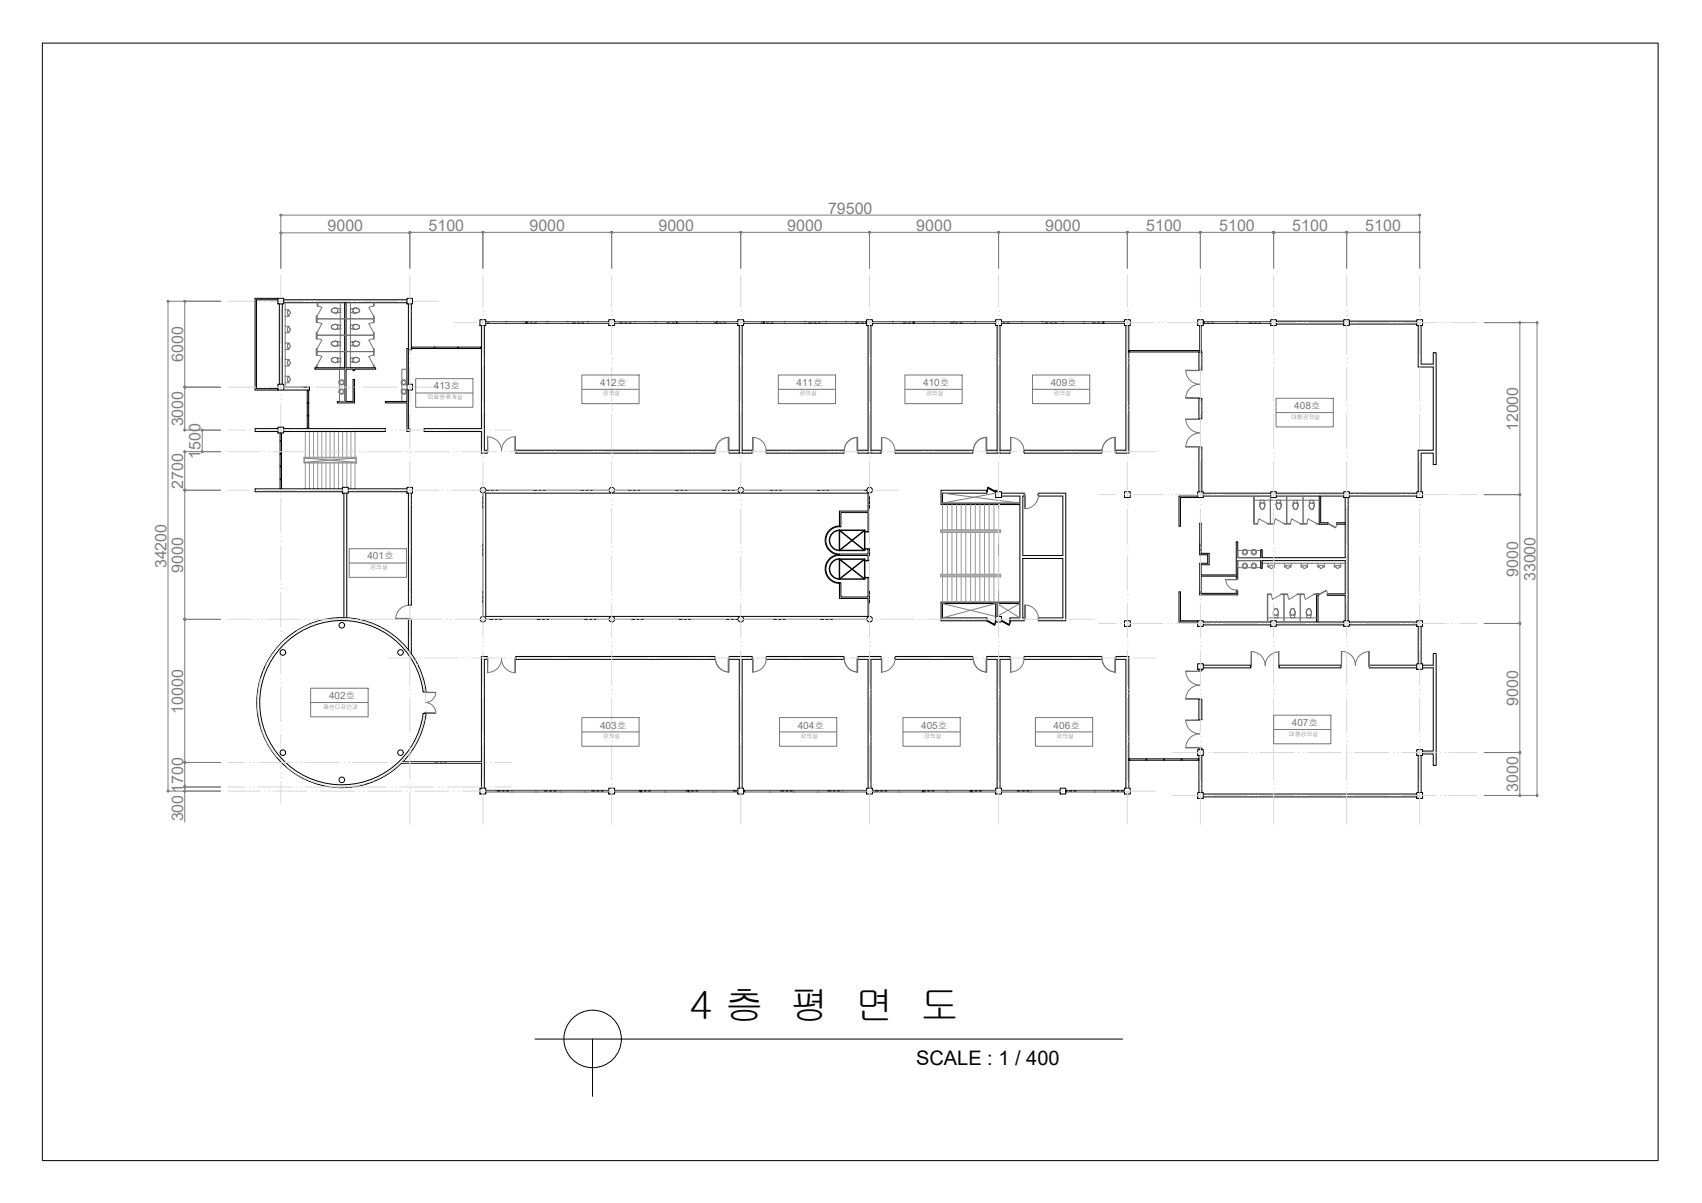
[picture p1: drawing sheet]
<svg xmlns="http://www.w3.org/2000/svg" width="297mm" height="210mm" viewBox="0 0 297 210" stroke-linecap="round" stroke-linejoin="round" font-family="sans-serif">
<defs><g id="words">
<text font-size="6.8" x="120.3" y="177.8">4 층 평 면 도</text>
<text font-size="3.5" x="159.9" y="185.8">SCALE : 1 / 400</text>
<g font-size="2.8" fill="#7f7f7f">
<text x="57.2" y="40.3">9000</text>
<text x="74.8" y="40.2">5100</text>
<text x="92.4" y="40.2">9000</text>
<text x="114.9" y="40.2">9000</text>
<text x="137.4" y="40.2">9000</text>
<text x="144.5" y="37.3">79500</text>
<text x="159.9" y="40.2">9000</text>
<text x="182.4" y="40.2">9000</text>
<text x="200.1" y="40.2">5100</text>
<text x="212.8" y="40.2">5100</text>
<text x="225.5" y="40.2">5100</text>
<text x="238.3" y="40.2">5100</text>
<text x="31.9" y="63.1" transform="rotate(-90 31.9 63.1)">6000</text>
<text x="31.9" y="74.4" transform="rotate(-90 31.9 74.4)">3000</text>
<text x="265" y="75.3" transform="rotate(-90 265 75.3)">12000</text>
<text x="35" y="80.1" transform="rotate(-90 35 80.1)">1500</text>
<text x="31.9" y="85.2" transform="rotate(-90 31.9 85.2)">2700</text>
<text x="29.1" y="99.2" transform="rotate(-90 29.1 99.2)">34200</text>
<text x="31.9" y="99.9" transform="rotate(-90 31.9 99.9)">9000</text>
<text x="265" y="100.7" transform="rotate(-90 265 100.7)">9000</text>
<text x="268" y="101.4" transform="rotate(-90 268 101.4)">33000</text>
<text x="31.9" y="124.5" transform="rotate(-90 31.9 124.5)">10000</text>
<text x="265" y="123.1" transform="rotate(-90 265 123.1)">9000</text>
<text x="32" y="143.3" transform="rotate(-90 32 143.3)">3001700</text>
<text x="265" y="138.2" transform="rotate(-90 265 138.2)">3000</text>
</g>
<g font-size="1.7" fill="#757575">
<text x="75.7" y="67.9">413호</text>
<text x="104.7" y="67.3">412호</text>
<text x="139" y="67.3">411호</text>
<text x="161.1" y="67.3">410호</text>
<text x="183.4" y="67.3">409호</text>
<text x="225.9" y="71.4">408호</text>
<text x="64.1" y="97.6">401호</text>
<text x="57.4" y="122">402호</text>
<text x="104.7" y="127.1">403호</text>
<text x="139.2" y="127.1">404호</text>
<text x="160.8" y="127.1">405호</text>
<text x="183.9" y="127.1">406호</text>
<text x="225.5" y="126.7">407호</text>
</g>
<g font-size="1" fill="#757575">
<text x="74.7" y="69.6">미화원휴게실</text>
<text x="105.2" y="69">강의실</text>
<text x="139.5" y="69">강의실</text>
<text x="161.6" y="69">강의실</text>
<text x="183.9" y="69">강의실</text>
<text x="225.3" y="73.1">대형강의실</text>
<text x="64.6" y="99.3">강의실</text>
<text x="56.4" y="123.7">패션디자인과</text>
<text x="105.2" y="128.8">강의실</text>
<text x="139.7" y="128.8">강의실</text>
<text x="161.3" y="128.8">강의실</text>
<text x="184.4" y="128.8">강의실</text>
<text x="224.9" y="128.4">대형강의실</text>
</g>
</g></defs>
<!-- layer: CEN -->
<g fill="none" stroke="#d9d9d9" stroke-width=".17">
<path d="M39.8 52.6h4.8M45.4 52.6h.1M46.1 52.6h.1M46.9 52.6h6M49 53.2h.1M49 52.4h.1M49 48v3.7M49 53.9v6M53.6 52.6h.1M54.4 52.6h.1M55.1 52.6h6.1M61.9 52.6h.1"/>
<path d="M62.6 52.6h.1M63.4 52.6h6M70.1 52.6h.1M70.9 52.6h.1M71.5 55.1h.1M71.5 54.3h.1M71.5 48v5.5M71.5 55.8v6M71.7 52.6h4.8M79.3 56.3h4M84 56.3h.1M84.3 55.1h.1"/>
<path d="M84.3 54.3h.1M84.3 48v5.5M84.3 55.8v6M84.8 56.3h.1M85.5 56.3h6M92.3 56.3h.1M93 56.3h.1M93.8 56.3h6M100.5 56.3h.1M101.2 56.3h.1M102 56.3h6M106.8 55.1h.1"/>
<path d="M106.8 54.3h.1M106.8 48v5.5M106.8 55.8v6M108.8 56.3h.1M109.5 56.3h.1M110.3 56.3h6M117 56.3h.1M117.8 56.3h.1M118.5 56.3h6M125.3 56.3h.1M126 56.3h.1M126.8 56.3h5.9"/>
<path d="M129.3 55.1h.1M129.3 54.3h.1M129.3 48v5.5M129.3 55.8v6M133.5 56.3h.1M134.3 56.3h.1M135 56.3h6M141.8 56.3h.1M142.5 56.3h.1M143.2 56.3h6.1M150 56.3h.1M150.8 56.3h.1"/>
<path d="M151.5 56.3h6M151.8 55.1h.1M151.8 54.3h.1M151.8 48v5.5M151.8 55.8v6M158.3 56.3h.1M159 56.3h.1M159.8 56.3h6M166.5 56.3h.1M167.2 56.3h.1M168 56.3h6M174.3 55.1h.1"/>
<path d="M174.3 54.3h.1M174.3 48v5.5M174.3 55.8v6M174.8 56.3h.1M175.5 56.3h.1M176.3 56.3h6M183 56.3h.1M183.8 56.3h.1M184.5 56.3h6M191.2 56.3h.1M192 56.3h.1M192.8 56.3h8.6"/>
<path d="M196.8 55.1h.1M196.8 54.3h.1M196.8 48v5.5M196.8 55.8v6M202.1 56.3h.1M202.9 56.3h.1M203.7 56.3h5.9M209.5 55.1h.1M209.5 54.3h.1M209.5 48v5.5M209.5 55.8v6M210.4 56.3h.1"/>
<path d="M211.1 56.3h.1M211.9 56.3h6M218.6 56.3h.1M219.4 56.3h.1M220.1 56.3h6M222.3 55.1h.1M222.3 54.3h.1M222.3 48v5.5M222.3 55.8v6M226.9 56.3h.1M227.6 56.3h.1M228.4 56.3h6"/>
<path d="M235 55.1h.1M235 54.3h.1M235 48v5.5M235 55.8v6M235.1 56.3h.1M235.9 56.3h.1M236.6 56.3h6M243.4 56.3h.1M244.1 56.3h.1M244.9 56.3h6M247.8 55.1h.1M247.8 54.3h.1"/>
<path d="M247.8 48v5.5M247.8 55.8v6M251.6 56.3h.1M252.4 56.3h.1M253.1 56.3h4.7M39.8 67.5h4.8M39.8 75h3M39.8 78.8h5.6M43.5 75h.1M44.3 75h.1M45 75h6M45.4 67.5h.1"/>
<path d="M46.1 67.5h.1M46.1 78.8h.1M46.9 78.8h.1M46.9 67.5h6M47.7 78.8h5.9M49 77.9h.1M49 77.2h.1M49 69.7h.1M49 68.9h.1M49 61.4h.1M49 60.7h.1M49 62.2v6"/>
<path d="M49 70.4v6M49 78.7v6M51.8 75h.1M52.5 75h.1M53.3 75h6M53.6 67.5h.1M54.4 67.5h.1M54.4 78.8h.1M55.1 78.8h.1M55.1 67.5h6.1M55.9 78.8h6M60 75h.1"/>
<path d="M60.8 75h.1M61.5 75h6M61.9 67.5h.1M62.6 67.5h.1M62.6 78.8h.1M63.4 78.8h.1M63.4 67.5h6M64.1 78.8h6M68.3 75h.1M69 75h.1M69.8 75h6M70.1 67.5h.1"/>
<path d="M70.9 67.5h.1M70.9 78.8h.1M71.5 79.8h.1M71.5 79.1h.1M71.5 71.5h.1M71.5 70.8h.1M71.5 63.3h.1M71.5 62.6h.1M71.5 64v6M71.5 72.3v6M71.7 78.8h.1M71.7 67.5h4.8"/>
<path d="M72.4 78.8h6M76.5 75h.1M77.2 75h.1M78 75h6M79.1 78.8h.1M79.9 78.8h.1M80.6 78.8h6M84.3 79.8h.1M84.3 79.1h.1M84.3 71.5h.1M84.3 70.8h.1M84.3 63.3h.1"/>
<path d="M84.3 62.6h.1M84.3 64v6M84.3 72.3v6M84.8 75h.1M85.5 75h.1M86.3 75h3M87.4 78.8h.1M88.1 78.8h.1M88.9 78.8h6M95.6 78.8h.1M96.4 78.8h.1M97.1 78.8h6.1"/>
<path d="M103.9 78.8h.1M104.6 78.8h.1M105.4 78.8h6M106.8 79.8h.1M106.8 79.1h.1M106.8 71.5h.1M106.8 70.8h.1M106.8 63.3h.1M106.8 62.6h.1M106.8 64v6M106.8 72.3v6M112.1 78.8h.1"/>
<path d="M112.9 78.8h.1M113.7 78.8h5.9M120.4 78.8h.1M121.1 78.8h.1M121.9 78.8h6M128.6 78.8h.1M129.3 79.8h.1M129.3 79.1h.1M129.3 71.5h.1M129.3 70.8h.1M129.3 63.3h.1M129.3 62.6h.1"/>
<path d="M129.3 64v6M129.3 72.3v6M129.4 78.8h.1M130.1 78.8h6M136.9 78.8h.1M137.7 78.8h.1M138.4 78.8h6M145.1 78.8h.1M145.9 78.8h.1M146.6 78.8h6M151.8 79.8h.1M151.8 79.1h.1"/>
<path d="M151.8 71.5h.1M151.8 70.8h.1M151.8 63.3h.1M151.8 62.6h.1M151.8 64v6M151.8 72.3v6M153.4 78.8h.1M154.1 78.8h.1M154.9 78.8h6M161.6 78.8h.1M162.4 78.8h.1M163.1 78.8h6"/>
<path d="M169.9 78.8h.1M170.6 78.8h.1M171.4 78.8h6M174.3 79.8h.1M174.3 79.1h.1M174.3 71.5h.1M174.3 70.8h.1M174.3 63.3h.1M174.3 62.6h.1M174.3 64v6M174.3 72.3v6M178.1 78.8h.1"/>
<path d="M178.9 78.8h.1M179.6 78.8h6M186.4 78.8h.1M187.1 78.8h.1M187.9 78.8h6M194.6 78.8h.1M195.4 78.8h.1M196.1 78.8h5.6M196.8 79.8h.1M196.8 79.1h.1M196.8 71.5h.1M196.8 70.8h.1"/>
<path d="M196.8 63.3h.1M196.8 62.6h.1M196.8 64v6M196.8 72.3v6M209.5 79.8h.1M209.5 79.1h.1M209.5 71.5h.1M209.5 70.8h.1M209.5 63.3h.1M209.5 62.6h.1M209.5 64v6M209.5 72.3v6"/>
<path d="M222.3 79.8h.1M222.3 79.1h.1M222.3 71.5h.1M222.3 70.8h.1M222.3 63.3h.1M222.3 62.6h.1M222.3 64v6M222.3 72.3v6M235 79.8h.1M235 79.1h.1M235 71.5h.1M235 70.8h.1"/>
<path d="M235 63.3h.1M235 62.6h.1M235 64v6M235 72.3v6M247.8 79.8h.1M247.8 79.1h.1M247.8 71.5h.1M247.8 70.8h.1M247.8 63.3h.1M247.8 62.6h.1M247.8 64v6M247.8 72.3v6"/>
<path d="M39.8 85.5h3.7M44.3 85.5h.1M45 85.5h.1M45.7 85.5h6.1M49 94.4h.1M49 93.7h.1M49 86.2h.1M49 85.4h.1M49 86.9v6M49 95.2v6M52.5 85.5h.1M53.3 85.5h.1"/>
<path d="M54 85.5h6M60.8 85.5h.1M61.5 85.5h.1M62.3 85.5h6M69 85.5h.1M69.8 85.5h.1M70.5 85.5h6M71.5 96.3h.1M71.5 95.5h.1M71.5 88h.1M71.5 87.3h.1M71.5 80.5v6.1"/>
<path d="M71.5 88.8v6M71.5 97.1v6M77.2 85.5h.1M78 85.5h.1M78.8 85.5h6M84.3 96.3h.1M84.3 95.5h.1M84.3 88h.1M84.3 87.3h.1M84.3 80.5v6.1M84.3 88.8v6M84.3 97.1v6"/>
<path d="M85.5 85.5h.1M86.3 85.5h.1M87 85.5h6M93.8 85.5h.1M94.5 85.5h.1M95.3 85.5h5.9M102 85.5h.1M102.8 85.5h.1M103.5 85.5h6M106.8 96.3h.1M106.8 95.5h.1M106.8 88h.1"/>
<path d="M106.8 87.3h.1M106.8 80.5v6.1M106.8 88.8v6M106.8 97.1v6M110.3 85.5h.1M111 85.5h.1M111.7 85.5h6.1M118.5 85.5h.1M119.3 85.5h.1M120 85.5h6M126.8 85.5h.1M127.5 85.5h.1"/>
<path d="M128.3 85.5h6M129.3 96.3h.1M129.3 95.5h.1M129.3 88h.1M129.3 87.3h.1M129.3 80.5v6.1M129.3 88.8v6M129.3 97.1v6M135 85.5h.1M135.7 85.5h.1M136.5 85.5h6M143.2 85.5h.1"/>
<path d="M144 85.5h.1M144.8 85.5h6M151.5 85.5h.1M151.8 96.3h.1M151.8 95.5h.1M151.8 88h.1M151.8 87.3h.1M151.8 80.5v6.1M151.8 88.8v6M151.8 97.1v6M152.3 85.5h.1M153 85.5h3.7"/>
<path d="M174.3 96.3h.1M174.3 95.5h.1M174.3 88h.1M174.3 87.3h.1M174.3 80.5v6.1M174.3 88.8v6M174.3 97.1v6M191.8 86.3h3M195.5 86.3h.1M196.2 86.3h.1M196.8 96.3h.1M196.8 95.5h.1"/>
<path d="M196.8 88h.1M196.8 87.3h.1M196.8 80.5v6.1M196.8 88.8v6M196.8 97.1v6M197 86.3h6M203.8 86.3h.1M204.5 86.3h.1M205.3 86.3h6M209.5 96.3h.1M209.5 95.5h.1M209.5 88h.1"/>
<path d="M209.5 87.3h.1M209.5 80.5v6.1M209.5 88.8v6M209.5 97.1v6M212 86.3h.1M212.8 86.3h.1M213.5 86.3h6M220.2 86.3h.1M221 86.3h.1M221.8 86.3h5.9M222.3 96.3h.1M222.3 95.5h.1"/>
<path d="M222.3 88h.1M222.3 87.3h.1M222.3 80.5v6.1M222.3 88.8v6M222.3 97.1v6M228.5 86.3h.1M229.3 86.3h.1M230 86.3h6M235 96.3h.1M235 95.5h.1M235 88h.1M235 87.3h.1"/>
<path d="M235 80.5v6.1M235 88.8v6M235 97.1v6M236.8 86.3h.1M237.5 86.3h.1M238.2 86.3h6M245 86.3h.1M245.8 86.3h.1M246.5 86.3h6M247.8 96.3h.1M247.8 95.5h.1M247.8 88h.1"/>
<path d="M247.8 87.3h.1M247.8 80.5v6.1M247.8 88.8v6M247.8 97.1v6M253.3 86.3h.1M254 86.3h.1M254.7 86.3h3.1M39.8 108.1h4.3M44.9 108.1h.1M45.5 118.5a15.2 15.2 0 0 0-.4 6M45.6 108.1h.1M45.7 117.8h.1"/>
<path d="M46 117h.1M46.4 108.1h6M49 119.2h.1M49 118.4h.1M49 110.9h.1M49 110.2h.1M49 102.7h.1M49 101.9h.1M49 103.4v6M49 111.7v6M49 119.9v6M50 111.5a13.3 13.3 0 0 0-3.7 4.9"/>
<path d="M50.6 111h.1M51.2 110.6h.1M53.2 108.1h.1M53.9 108.1h.1M54.6 108.1h6M57.5 108.1a15.3 15.3 0 0 0-5.7 2M58.3 108h.1M59 107.9h.1M59.8 107.9a13 13 0 0 1 5.9 1.3M61.4 108.1h.1M62.1 108.1h.1M62.9 108.1h6"/>
<path d="M66.4 109.6h.1M67 110h.1M67.7 110.3a14 14 0 0 1 4.3 4.4M67.8 114.8h4M69.6 108.1h.1M70.4 108.1h.1M71.1 108.1h6M71.5 112.8h.1M71.5 112h.1M71.5 104.5h.1M71.5 103.8h.1M71.5 105.3v6"/>
<path d="M71.5 113.6v5.9M72.4 115.3h.1M72.5 114.8h.1M72.7 116h.1M73.1 116.7a14.7 14.7 0 0 1 1.2 5.9M73.3 114.8h.1M74 114.8h6M77.9 108.1h.1M78.6 108.1h.1M79.4 108.1h6M80.8 114.8h.1M81.5 114.8h.1"/>
<path d="M82.3 114.8h6M84.3 112.8h.1M84.3 112h.1M84.3 104.5h.1M84.3 103.8h.1M84.3 105.3v6M84.3 113.6v5.9M86.1 108.1h.1M86.9 108.1h.1M87.7 108.1h5.9M89 114.8h.1M89.8 114.8h.1"/>
<path d="M90.5 114.8h6M94.4 108.1h.1M95.2 108.1h.1M95.9 108.1h6M97.3 114.8h.1M98 114.8h.1M98.8 114.8h6M102.6 108.1h.1M103.4 108.1h.1M104.1 108.1h6M105.5 114.8h.1M106.3 114.8h.1"/>
<path d="M106.8 112.8h.1M106.8 112h.1M106.8 104.5h.1M106.8 103.8h.1M106.8 105.3v6M106.8 113.6v5.9M107 114.8h6M110.9 108.1h.1M111.6 108.1h.1M112.4 108.1h6M113.8 114.8h.1M114.5 114.8h.1"/>
<path d="M115.3 114.8h6M119.2 108.1h.1M119.9 108.1h.1M120.6 108.1h6M122 114.8h.1M122.8 114.8h.1M123.5 114.8h6M127.4 108.1h.1M128.1 108.1h.1M128.9 108.1h6M129.3 112.8h.1M129.3 112h.1"/>
<path d="M129.3 104.5h.1M129.3 103.8h.1M129.3 105.3v6M129.3 113.6v5.9M130.3 114.8h.1M131 114.8h.1M131.8 114.8h6M135.6 108.1h.1M136.4 108.1h.1M137.1 108.1h6M138.5 114.8h.1M139.3 114.8h.1"/>
<path d="M140 114.8h6M143.9 108.1h.1M144.6 108.1h.1M145.4 108.1h6M146.8 114.8h.1M147.5 114.8h.1M148.3 114.8h6M151.8 112.8h.1M151.8 112h.1M151.8 104.5h.1M151.8 103.8h.1M151.8 105.3v6"/>
<path d="M151.8 113.6v5.9M152.1 108.1h.1M152.9 108.1h.1M153.7 108.1h5.9M155 114.8h.1M155.8 114.8h.1M156.5 114.8h6M160.4 108.1h.1M161.1 108.1h.1M161.9 108.1h6M163.3 114.8h.1M164 114.8h.1"/>
<path d="M164.8 114.8h6M168.6 108.1h.1M169.4 108.1h.1M170.1 108.1h6M171.5 114.8h.1M172.3 114.8h.1M173 114.8h6M174.3 112.8h.1M174.3 112h.1M174.3 104.5h.1M174.3 103.8h.1M174.3 105.3v6"/>
<path d="M174.3 113.6v5.9M176.9 108.1h.1M177.6 108.1h.1M178.4 108.1h6M179.8 114.8h.1M180.5 114.8h.1M181.3 114.8h6M185.2 108.1h.1M185.9 108.1h.1M186.6 108.1h4.4M188 114.8h.1M188.8 114.8h.1"/>
<path d="M189.5 114.8h6M191.8 108.8h3M195.5 108.8h.1M196.2 108.8h.1M196.3 114.8h.1M196.8 112.8h.1M196.8 112h.1M196.8 104.5h.1M196.8 103.8h.1M196.8 105.3v6M196.8 113.6v5.9M197 114.8h.1"/>
<path d="M197 108.8h6M197.8 114.8h3.9M203.8 108.8h.1M204.5 108.8h.1M205.3 108.8h6M209.5 112.8h.1M209.5 112h.1M209.5 104.5h.1M209.5 103.8h.1M209.5 105.3v6M209.5 113.6v5.9M212 108.8h.1"/>
<path d="M212.8 108.8h.1M213.5 108.8h6M220.2 108.8h.1M221 108.8h.1M221.8 108.8h5.9M222.3 112.8h.1M222.3 112h.1M222.3 104.5h.1M222.3 103.8h.1M222.3 105.3v6M222.3 113.6v5.9M228.5 108.8h.1"/>
<path d="M229.3 108.8h.1M230 108.8h6M235 112.8h.1M235 112h.1M235 104.5h.1M235 103.8h.1M235 105.3v6M235 113.6v5.9M236.8 108.8h.1M237.5 108.8h.1M238.2 108.8h6M245 108.8h.1"/>
<path d="M245.8 108.8h.1M246.5 108.8h6M247.8 112.8h.1M247.8 112h.1M247.8 104.5h.1M247.8 103.8h.1M247.8 105.3v6M247.8 113.6v5.9M253.3 108.8h.1M254 108.8h.1M254.7 108.8h3.1M39.8 137.3h3"/>
<path d="M39.8 138h5.6M39.8 133h3M43.5 137.3h.1M43.5 133h.1M44.3 137.3h.1M44.3 133h.1M45 137.3h6M45 133h6M45.2 125.3h.1M45.3 126h.1M45.5 126.8a13.1 13.1 0 0 0 2.9 5.3M46.1 138h.1"/>
<path d="M46.9 138h.1M47.7 138h5.9M48.9 132.7h.1M49 135.7h.1M49 134.9h.1M49 127.4h.1M49 126.7h.1M49 128.2v6M49 136.4v3.7M49.4 133.2h.1M50 133.7a13.2 13.2 0 0 0 5.3 2.9M51.8 137.3h.1"/>
<path d="M51.8 133h.1M52.5 137.3h.1M52.5 133h.1M53.3 137.3h6M53.3 133h6M54.4 138h.1M55.1 138h.1M55.9 138h6M56 136.8h.1M56.8 137h.1M60 137.3h.1M60 133h.1"/>
<path d="M60.8 137.3h.1M60.8 133h.1M61.5 137.3h6M61.5 133h6M62.6 138h.1M63.4 138h.1M63.6 136.8a14.1 14.1 0 0 1-6 .3M64.1 138h6M64.3 136.5h.1M65.1 136.3h.1M68.3 137.3h.1M68.3 133h.1"/>
<path d="M69 137.3h.1M69 133h.1M69.8 137.3h6M69.8 133h6M70.6 132.4a14.2 14.2 0 0 1-4.9 3.6M70.9 138h.1M71.1 131.8h.1M71.5 137.5h.1M71.5 136.8h.1M71.5 129.3h.1M71.5 128.6h.1M71.5 121.1h.1"/>
<path d="M71.5 120.3h.1M71.5 121.8v6M71.5 130v6M71.5 138.3v5.5M71.6 131.1h.1M71.7 138h.1M72.4 138h6M74.1 124.8a13.6 13.6 0 0 1-2.1 5.7M74.2 124.1h.1M74.3 123.3h.1M76.5 137.3h.1M76.5 133h.1"/>
<path d="M77.2 137.3h.1M77.2 133h.1M78 137.3h6M78 133h6M79.1 138h.1M79.9 138h.1M80.6 138h6M84.3 137.5h.1M84.3 136.8h.1M84.3 129.3h.1M84.3 128.6h.1M84.3 121.1h.1"/>
<path d="M84.3 120.3h.1M84.3 121.8v6M84.3 130v6M84.3 138.3v5.5M84.8 137.3h.1M84.8 133h.1M85.5 137.3h.1M85.5 133h.1M86.3 137.3h3M86.3 133h3M87.4 138h.1M88.1 138h.1"/>
<path d="M88.9 138h6M95.6 138h.1M96.4 138h.1M97.1 138h6.1M103.9 138h.1M104.6 138h.1M105.4 138h6M106.8 137.5h.1M106.8 136.8h.1M106.8 129.3h.1M106.8 128.6h.1M106.8 121.1h.1"/>
<path d="M106.8 120.3h.1M106.8 121.8v6M106.8 130v6M106.8 138.3v5.5M112.1 138h.1M112.9 138h.1M113.7 138h5.9M120.4 138h.1M121.1 138h.1M121.9 138h6M128.6 138h.1M129.3 137.5h.1"/>
<path d="M129.3 136.8h.1M129.3 129.3h.1M129.3 128.6h.1M129.3 121.1h.1M129.3 120.3h.1M129.3 121.8v6M129.3 130v6M129.3 138.3v5.5M129.4 138h.1M130.1 138h6M136.9 138h.1M137.7 138h.1"/>
<path d="M138.4 138h6M145.1 138h.1M145.9 138h.1M146.6 138h6M151.8 137.5h.1M151.8 136.8h.1M151.8 129.3h.1M151.8 128.6h.1M151.8 121.1h.1M151.8 120.3h.1M151.8 121.8v6M151.8 130v6"/>
<path d="M151.8 138.3v5.5M153.4 138h.1M154.1 138h.1M154.9 138h6M161.6 138h.1M162.4 138h.1M163.1 138h6M169.9 138h.1M170.6 138h.1M171.4 138h6M174.3 137.5h.1M174.3 136.8h.1"/>
<path d="M174.3 129.3h.1M174.3 128.6h.1M174.3 121.1h.1M174.3 120.3h.1M174.3 121.8v6M174.3 130v6M174.3 138.3v5.5M178.1 138h.1M178.9 138h.1M179.6 138h6M186.4 138h.1M187.1 138h.1"/>
<path d="M187.9 138h6M194.6 138h.1M195.4 138h.1M196.1 138h5.6M196.8 137.5h.1M196.8 136.8h.1M196.8 129.3h.1M196.8 128.6h.1M196.8 121.1h.1M196.8 120.3h.1M196.8 121.8v6M196.8 130v6"/>
<path d="M196.8 138.3v5.5M204.5 131.3h4.9M204.5 138.8h4.9M209.5 137.5h.1M209.5 136.8h.1M209.5 129.3h.1M209.5 128.6h.1M209.5 121.1h.1M209.5 120.3h.1M209.5 121.8v6M209.5 130v6M209.5 138.3v5.5"/>
<path d="M210.1 131.3h.1M210.1 138.8h.1M210.9 131.3h.1M210.9 138.8h.1M211.7 131.3h5.9M211.7 138.8h5.9M218.4 131.3h.1M218.4 138.8h.1M219.1 131.3h.1M219.1 138.8h.1M219.9 131.3h6M219.9 138.8h6"/>
<path d="M222.3 137.5h.1M222.3 136.8h.1M222.3 129.3h.1M222.3 128.6h.1M222.3 121.1h.1M222.3 120.3h.1M222.3 121.8v6M222.3 130v6M222.3 138.3v5.5M226.6 131.3h.1M226.6 138.8h.1M227.4 131.3h.1"/>
<path d="M227.4 138.8h.1M228.1 131.3h6M228.1 138.8h6M234.9 131.3h.1M234.9 138.8h.1M235 137.5h.1M235 136.8h.1M235 129.3h.1M235 128.6h.1M235 121.1h.1M235 120.3h.1M235 121.8v6"/>
<path d="M235 130v6M235 138.3v5.5M235.6 131.3h.1M235.6 138.8h.1M236.4 131.3h6M236.4 138.8h6M243.1 131.3h.1M243.1 138.8h.1M243.9 131.3h.1M243.9 138.8h.1M244.6 131.3h6M244.6 138.8h6"/>
<path d="M247.8 137.5h.1M247.8 136.8h.1M247.8 129.3h.1M247.8 128.6h.1M247.8 121.1h.1M247.8 120.3h.1M247.8 121.8v6M247.8 130v6M247.8 138.3v5.5M251.4 131.3h.1M251.4 138.8h.1M252.1 131.3h.1"/>
<path d="M252.1 138.8h.1M252.9 131.3h4.9M252.9 138.8h4.9"/>
</g>
<!-- layer: WALL -->
<g fill="none" stroke="#000" stroke-width=".17">
<path d="M48.5 52.3h-3.7v15.5h3.7M48.5 52.1h-4v16h4M48.8 53v14M49.3 53v14M49.5 52.8h21.5M49.5 52.3h21.5M60.1 52.8v17.2h-1.2v.3h3v-4.1h-.3v3.8h-1.2v-5.6h1.2v.3h.3v-.3h3.7v-.2h-5.2v-11.4M71.3 53v7.8h-.3v6.2M71.8 53v8h-.5v6M84 56.8v18h-10v.5h10v3.8h1v-.5h-.5v-21.8M129 56.8v22.3M129.5 56.8v22.3"/>
<path d="M151.5 56.8v22.3M152 56.8v22.3M174 56.8v22.3M174.5 56.8v22.3M196.5 56.8v21.8h-1.7v.5h2.2v-22.3M222.7 56.5h11.8M222.7 56h11.8M235.5 56.5h11.8M235.5 56h11.8M247.5 56.8v7.2h2.6v14.6h-2.6v7.2M248 56.8v6.7h2.1v-2h.5v19.6h-.5v-2h-2.1v6.7M48.5 74.8h-4v.5h4"/>
<path d="M49.5 74.8h17.8v.5h-17.8M49.5 67.5h4.5v.6h-4.5M60.1 64.2h-5.2v.2h5.2M71 68.1v1.9h-3.7v.3h3.7v5h.5v-.5h-.2v-6.7M90 78.6h34.7v.5h-34.7zM129 78.6h-1.7v.5h4v-.5h-1.8M133.8 78.6h13.5v.5h-13.5zM151.5 78.6h-1.7v.5h3.9v-.5h-1.7M156.3 78.6h13.4v.5h-13.4zM174 78.6h-1.8v.5h4.1v-.5h-1.8M178.8 78.6h13.5v.5h-13.5zM209.2 78h.5v7.8h-.5z"/>
<path d="M209.2 61.4h.5v3.1h-.5zM209.2 69.5h.5v3.6h-.5zM59.8 85.3h-15.3v.5h15.3M60 86v21.8M60.5 86v21.8M60.8 85.8h10.2M60.8 85.3h10.2M71.3 86v19.6h.5v-19.6M84.3 86v21.6M84.8 85.5h21.4M107.3 85.5h21.5M129.8 85.5h21.4"/>
<path d="M146.5 96.7h5v-.9h.3v2h-.3v-.9h-5zM151.8 86v6.8h-.3v-3.4h-4.7v2.5h-.3v-2.7h5v-3.2h-66.7v21.6h66.7v-3.2h-5v-2.7h.3v2.5h4.7v-3.4h.3v6.8M174 85.5h-.2v.3M174.8 86.6h3.2v1.2h-13.5v-1.8h7.7v-.5h-8v2.5h13.8v17.1h-13.8v3.2h8v-.5h-7.7v-2.5h9.3v2.3M174.8 86h4v.6h-.3v10.3h7v-10.3h-4.2v-.6h4.7v22.3h-4.7v-.5h4.2v-10.4h-7v10.4h.3v.5h-2.5v-.5h1.7v-2.5h-4v2.3M209 86.6h-3.2v5.2h.2v-5h3M210 86.6h11.8M210 86h11.8M222.7 86.6h11.8M222.7 86h11.8M230.2 86.6v4.9h1.6v-.3h-1.3v-4.6M234.8 86.8v10.5h-14.5v-1.4h-.3v1.4h-4v-2.7h-.2v5.7h-6.2v-1.8h1.4v-2h-1.4v-5.2h-.2v5.5h1.4v1.5h-1.4v5.5h6.6v-.7h-.2v.4h-6.2v-3h6.2v.5h.2v-3.2h4v1.4h.3v-1.4h14.5v5.8h-3.2v.3h3.2v4.4"/>
<path d="M234.8 91.2h-1.6v.3h1.6M235.3 86.8v21.5M235.5 86.6h11.8M235.5 86h11.8M71.3 113.4v-5.3h.5v6M84.8 108.1h21.4M90 114.5h34.7v.5h-34.7zM107.3 108.1h21.5M129.8 108.1h21.4M133.8 114.5h13.5v.5h-13.5zM156.3 114.5h13.4v.5h-13.4zM178.8 114.5h13.5v.5h-13.5z"/>
<path d="M209 108.3h-3v-5h-.2v5.2h3.2M209.2 116.8h.5v.2h-.5zM210 109h11.8M210 108.5h11.8M210 116.1h8.3v.4h-8.3M222.7 109h11.8M222.7 108.5h11.8M223.3 116.1h10.7v.4h-10.7zM229.8 108.5v-4.9h.4v.3h-.2v4.6M235.5 109h11.8M235.5 108.5h11.8M247.3 116.1h-8.3v.4h8.3"/>
<path d="M247.5 109.3v6.5M248 109.3v6.5M248.3 116.1h1.8v-2.1h.5v19.5h-.5v-1.9h-1.8M248.3 116.5h1.8v14.5h-1.8M73.8 124.5h.5M73.8 120.7h.5M73.9 120.7a14.3 14.3 0 0 0-21.9-10.2 14.3 14.3 0 0 0 0 24.2 14.3 14.3 0 0 0 21.9-10.2M74.4 120.7a14.8 14.8 0 0 0-22.7-10.6 14.8 14.8 0 0 0 0 25 14.8 14.8 0 0 0 22.7-10.6M84 137.5v-23h1v.5h-.5v22.5M129 137.5v-22.5h-1.7v-.5h4v.5h-1.8v22.5M151.5 137.5v-22.5h-1.7v-.5h3.9v.5h-1.7v22.5M174 137.5v-22.5h-1.8v-.5h4.1v.5h-1.8v22.5"/>
<path d="M196.5 137.5v-22.5h-1.7v-.5h2.2v23M209.2 130.5h.5v.3h-.5zM209.2 122h.5v3.5h-.5zM209.2 131.8v6.5M209.7 131.8v6.5M210 139.1h37.3M210 138.5h37.3M247.5 131.8v6.5M248 131.8v6.5"/>
</g>
<!-- layer: Ĳ -->
<g fill="none" stroke="#979797" stroke-width=".17">
<path d="M53 79.8h9.2v1h-9.2zM53.2 79.9h8.9v.8h-8.9zM53.3 75.3v4.5M54 75.3v4.5M54.7 75.3v4.5M55.4 75.3v4.5M56.2 75.3v4.5M56.9 75.3v4.5M57.6 75.3v4.5M58.3 75.3v4.5M59.1 75.3v4.5M59.8 75.3v4.5"/>
<path d="M60.5 75.3v4.5M61.2 75.3v4.5M62 75.3v4.5M53.3 80.8v4.5M54 80.8v4.5M54.7 80.8v4.5M55.4 80.8v4.5M56.2 80.8v4.5M56.9 80.8v4.5M57.6 80.8v4.5M58.3 80.8v4.5M59.1 80.8v4.5"/>
<path d="M59.8 80.8v4.2M60.5 80.8v4.2M61.2 80.8v4.5M62 80.8v4.5M164.2 92.4h10.5v.5h-10.5zM164.2 92.5h10.3v.3h-10.3zM164.5 88v4.4M164.5 92.9v7.3M165.3 88v4.4M165.3 92.9v7.3M166.1 88v4.4M166.1 92.9v7.3"/>
<path d="M166.9 88v4.4M166.9 92.9v7.3M167.8 88v4.4M167.8 92.9v7.3M168.6 88v4.4M168.6 92.9v7.3M169.4 88v4.4M169.4 92.9v7.3M170.2 88v4.4M170.2 92.9v7.3M171 88v4.4M171 92.9v7.3"/>
<path d="M171.8 88v4.4M171.8 92.9v7.3M172.6 88v4.4M172.6 92.9v7.3M173.5 88v4.4M173.5 92.9v7.3M174.3 88v4.4M174.3 92.9v7.3M164.2 100.2h10.5v.5h-10.5zM164.2 100.3h10.3v.2h-10.3zM164.5 100.7v4.4M165.3 100.7v4.4"/>
<path d="M166.1 100.7v4.4M166.9 100.7v4.4M167.8 100.7v4.4M168.6 100.7v4.4M169.4 100.7v4.4M170.2 100.7v4.4M171 100.7v4.4M171.8 100.7v4.4M172.6 100.7v4.4M173.5 100.7v4.4M174.3 100.7v4.4"/>
</g>
<!-- layer: WIN -->
<g fill="none" stroke="#000" stroke-width=".17">
<path d="M84.8 56.2h21.4v.2h-21.4zM84.9 56.2v.2M88.3 56.2v.2M88.4 56.2v.2M91.8 56.2v.2M92 56.2v.2M95.4 56.2v.2M95.6 56.2v.2M99 56.2v.2M99.2 56.2v.2M102.6 56.2v.2M102.7 56.2v.2"/>
<path d="M106.2 56.2v.2M107.3 56.2h21.5v.2h-21.5zM107.4 56.2v.2M110.8 56.2v.2M110.9 56.2v.2M114.4 56.2v.2M114.5 56.2v.2M118 56.2v.2M118.1 56.2v.2M121.5 56.2v.2M121.7 56.2v.2M125.1 56.2v.2"/>
<path d="M125.3 56.2v.2M128.6 56.2v.2M129.8 56.2h21.4v.2h-21.4zM129.9 56.2v.2M133.3 56.2v.2M133.4 56.2v.2M136.8 56.2v.2M137 56.2v.2M140.4 56.2v.2M140.6 56.2v.2M144 56.2v.2M144.2 56.2v.2"/>
<path d="M147.6 56.2v.2M147.7 56.2v.2M151.1 56.2v.2M152.3 56.2h21.5v.2h-21.5zM152.4 56.2v.2M155.8 56.2v.2M155.9 56.2v.2M159.4 56.2v.2M159.5 56.2v.2M162.9 56.2v.2M163.1 56.2v.2M166.5 56.2v.2"/>
<path d="M166.7 56.2v.2M170.1 56.2v.2M170.3 56.2v.2M173.6 56.2v.2M174.8 56.2h21.4v.2h-21.4zM174.9 56.2v.2M178.3 56.2v.2M178.4 56.2v.2M181.8 56.2v.2M182 56.2v.2M185.4 56.2v.2M185.6 56.2v.2"/>
<path d="M189 56.2v.2M189.2 56.2v.2M192.6 56.2v.2M192.7 56.2v.2M196.1 56.2v.2M209.4 56.9h.2M210 56.2h11.8v.2h-11.8zM210.1 56.2v.2M215.8 56.2v.2M215.9 56.2v.2M221.6 56.2v.2M48.9 75.6v9.7"/>
<path d="M48.9 77h.2M48.9 76.9h.2M48.9 79.3h.2M48.9 79.1h.2M49.1 75.6v9.7M53.6 68.1v6.7M53.6 68.2h.3M53.6 74.7h.3M53.6 70.4h.3M53.6 70.3h.3M53.6 72.6h.3M53.6 72.5h.3"/>
<path d="M53.9 68.1v6.7M71.8 60.6h12.2M71.8 60.8h12.2M71.9 60.6v.2M75.8 60.6v.2M75.9 60.6v.2M79.9 60.6v.2M80 60.6v.2M83.9 60.6v.2M197.1 61.2v.2M209.6 61.2h-12.6v.2h12.6v-4.6h-.2v4.6M48.9 83.6h.2"/>
<path d="M48.9 83.7h.2M48.9 81.4h.2M48.9 81.3h.2M146.5 91.9a2.39 2.39 0 0 0-2.4 2.4 2.39 2.39 0 0 0 2.4 2.4M146.5 91.8a2.52 2.52 0 0 0-2.5 2.5 2.52 2.52 0 0 0 2.5 2.5M146.5 96.8a2.52 2.52 0 0 0-2.5 2.5 2.52 2.52 0 0 0 2.5 2.5M146.5 96.9a2.39 2.39 0 0 0-2.4 2.4 2.39 2.39 0 0 0 2.4 2.4M70.1 133v.2h13.9M84 132.9h-13.7v.3M84.1 137.5h.3M84.8 137.9h21.4v.3h-21.4zM84.9 137.9v.3"/>
<path d="M89.3 137.9v.3M89.4 137.9v.3M93.5 137.9v.3M93.7 137.9v.3M97.7 137.9v.3M97.9 137.9v.3M101.9 137.9v.3M102.1 137.9v.3M106.1 137.9v.3M107.3 137.9h21.5v.3h-21.5zM107.4 137.9v.3M111.7 137.9v.3"/>
<path d="M112 137.9v.3M116 137.9v.3M116.2 137.9v.3M120.2 137.9v.3M120.4 137.9v.3M124.4 137.9v.3M124.6 137.9v.3M128.6 137.9v.3M129.8 137.9h21.4v.3h-21.4zM129.9 137.9v.3M134.3 137.9v.3M134.4 137.9v.3"/>
<path d="M138.5 137.9v.3M138.7 137.9v.3M142.7 137.9v.3M142.9 137.9v.3M146.9 137.9v.3M147.1 137.9v.3M151.1 137.9v.3M152.3 137.9h21.5v.3h-21.5zM152.4 137.9v.3M156.7 137.9v.3M157 137.9v.3M161 137.9v.3"/>
<path d="M161.2 137.9v.3M165.2 137.9v.3M165.4 137.9v.3M169.4 137.9v.3M169.6 137.9v.3M173.6 137.9v.3M174.8 137.9h10.2v.3h-10.2zM174.9 137.9v.3M179.8 137.9v.3M179.9 137.9v.3M184.9 137.9v.3M186 137.9h10.2v.3h-10.2z"/>
<path d="M186.1 137.9v.3M191.1 137.9v.3M191.2 137.9v.3M196.1 137.9v.3M197 132.4h12.2v.3h-12.2zM197.1 132.4v.3M200 132.4v.3M200.1 132.4v.3M203.1 132.4v.3M203.2 132.4v.3M206.1 132.4v.3M206.3 132.4v.3"/>
<path d="M209.1 132.4v.3"/>
</g>
<!-- layer: 0e -->
<g fill="none" stroke="#000" stroke-width=".17">
<path d="M48.5 52.1h1v.9h-1zM71 52.1h1v.9h-1zM83.8 55.8h1v1h-1zM106.2 55.8h1.1v1h-1.1zM128.8 55.8h1v1h-1zM151.2 55.8h1.1v1h-1.1zM173.8 55.8h1v1h-1zM196.2 55.8h1.1v1h-1.1zM209 55.8h1v1h-1zM221.8 55.8h.9v1h-.9zM234.5 55.8h1v1h-1zM247.3 55.8h1v1h-1z"/>
<path d="M48.5 74.5h1v1.1h-1zM48.5 67h1v1.1h-1zM71 67h1v1.1h-1zM59.8 85h1v1h-1zM71 85h1v1h-1zM173.8 85.8h1v1h-1zM196.2 85.8h1.1v1h-1.1zM209 85.8h1v1h-1zM221.8 85.8h.9v1h-.9zM234.5 85.8h1v1h-1zM247.3 85.8h1v1h-1zM173.8 107.6h1v.9h-1z"/>
<path d="M196.2 108.3h1.1v1h-1.1zM209 108.3h1v1h-1zM209 115.8h1v1h-1zM221.8 108.3h.9v1h-.9zM234.5 108.3h1v1h-1zM247.3 115.8h1v1h-1zM247.3 108.3h1v1h-1zM83.8 137.5h1v1h-1zM106.2 137.5h1.1v1h-1.1zM128.8 137.5h1v1h-1zM151.2 137.5h1.1v1h-1.1zM173.8 137.5h1v1h-1z"/>
<path d="M185 137.5h1v1h-1zM196.2 137.5h1.1v1h-1.1zM209 138.3h1v1h-1zM209 130.8h1v1h-1zM247.3 138.3h1v1h-1zM247.3 130.8h1v1h-1z"/>
<circle cx="84.3" cy="85.5" r=".49"/>
<circle cx="106.8" cy="85.5" r=".49"/>
<circle cx="129.3" cy="85.5" r=".49"/>
<circle cx="151.8" cy="85.5" r=".49"/>
<circle cx="49.4" cy="113.8" r=".49"/>
<circle cx="59.7" cy="109.1" r=".49"/>
<circle cx="69.9" cy="113.8" r=".49"/>
<circle cx="84.3" cy="108" r=".49"/>
<circle cx="106.8" cy="108" r=".49"/>
<circle cx="129.3" cy="108" r=".49"/>
<circle cx="151.8" cy="108" r=".49"/>
<circle cx="49.4" cy="131.3" r=".49"/>
<circle cx="59.7" cy="136.1" r=".49"/>
<circle cx="69.9" cy="131.3" r=".49"/>
</g>
<!-- layer: عt0 -->
<g fill="none" stroke="#000" stroke-width=".25">
<path d="M146.5 97.6h4.4v3.4h-4.4M146.5 97.6l4.4 3.4M146.5 92.5h4.4M146.5 92.5v3.5M146.5 97.6v3.4M146.5 92.5l4.4 3.5M146.5 92.5a1.76 1.76 0 0 0-1.7 1.8 1.76 1.76 0 0 0 1.7 1.7M146.5 97.5a1.76 1.76 0 0 0-1.7 1.8 1.76 1.76 0 0 0 1.7 1.7M150.9 92.5v3.5h-4.4M150.9 92.8h.6M150.9 97.8h.6M150.9 95.8h.6"/>
<path d="M150.9 97.6l-4.4 3.4M150.9 92.5l-4.4 3.5M150.9 100.8h.6"/>
</g>
<!-- layer: DOOR -->
<path d="M172.4 85.1l1.3 .7M172.5 85.1l1.3 .7M172.5 85l-.2 .8M172.3 108.3l1.3 .7M173.8 108.3l-.2 .7-1.4-.7M174.8 108.3l1.3 .7M176.3 108.3l-.2 .7" fill="none" stroke="#000" stroke-width=".25"/>
<!-- layer: ETC -->
<g fill="none" stroke="#7f7f7f" stroke-width=".17">
<path d="M49 37.5v9.3M49.3 37.5h198.2M247.8 37.5v9.3M29.3 52.6h9.2M29.3 52.8v85M32.2 52.8v14.5M49.3 40.6h22M71.5 40.5v6.3M71.8 40.5h12.2M84.3 40.5v6.3M84.5 40.5h22M106.8 40.5v6.3"/>
<path d="M107 40.5h22M129.3 40.5v6.3M129.5 40.5h22M151.8 40.5v6.3M152 40.5h22M174.3 40.5v6.3M174.5 40.5h22M196.8 40.5v6.3M197 40.5h12.2M209.5 40.5v6.3M209.7 40.5h12.3M222.3 40.5v6.3"/>
<path d="M222.5 40.5h12.3M235 40.5v6.3M235.3 40.5h12.2M259 56.3h9.3M265.2 56.5v29.5M268.3 56.5v82M32.2 78.8h6.3M32.2 67.8v7M32.2 79.1v6.2M32.2 75h6.3M32.2 67.5h6.3M35.3 75.3v3.3"/>
<path d="M53.2 79.9l8.9 .8M62.1 79.9l-8.9 .8M32.2 85.5h6.3M32.2 85.8v22M164.5 86l13.5 1.8M173.8 86l-9.3 1.8h.1M259 86.3h6.2M265.2 86.6v21.9M32.2 108.3v24.5M32.2 108.1h6.3M164.5 105.3l9.3 2.3M173.8 105.3l-9.3 2.5"/>
<path d="M174 105.3l4 2.5M178 105.3l-4 2.3M259 108.8h6.2M265.2 109v22M29.3 138h9.2M32.2 133.3v3.8M32.2 138.3v5.2M32.2 133h6.3M38.5 137.3h-6.3v.7M259 131.3h6.2M259 138.8h9.3M265.2 131.6v6.9"/>
</g>
<!-- layer: DOOR -->
<g fill="none" stroke="#757575" stroke-width=".17">
<path d="M85 78.7l.1 .2zM85.1 76.2l.1 2.5-.1-2.5a2.43 2.43 0 0 1 2.4 2.4M89.9 76.2v2.4v-2.4M89.9 78.6l.1 .3h-.1zM90 76.2a2.43 2.43 0 0 0-2.5 2.4M124.8 78.8l-.1-.1v.2h.2v-.1M127.1 76.3l.1 2.4zM127.1 76.3a2.35 2.35 0 0 0-2.2 2.4M127.2 78.7l.1 .2h-.1zM131.3 78.7l.1 .2h-.1zM131.3 76.3l.1 2.4zM131.5 76.3a2.35 2.35 0 0 1 2.2 2.4"/>
<path d="M133.6 78.8v.1h.2v-.2l-.1 .1M147.3 78.8v-.1v.2h.1v-.1M149.6 76.3l.1 2.4zM149.6 76.3a2.35 2.35 0 0 0-2.3 2.4M149.7 78.7l.1 .2h-.2zM153.7 78.7l.2 .2h-.2zM153.8 76.3l.1 2.4zM153.9 76.3a2.35 2.35 0 0 1 2.3 2.4M156.2 78.8v.1h.1v-.2l-.1 .1M169.8 78.8l-.1-.1v.2h.2v-.1M172.1 76.3l.1 2.4zM172.1 76.3a2.35 2.35 0 0 0-2.2 2.4"/>
<path d="M172.2 78.7v.2zM176.3 78.7l.1 .2h-.1zM176.3 76.3l.1 2.4zM176.5 76.3a2.35 2.35 0 0 1 2.2 2.4M178.6 78.8v.1h.2v-.2l-.1 .1M192.3 78.8v-.1v.2h.1v-.1M194.6 76.3l.1 2.4zM194.6 76.3a2.35 2.35 0 0 0-2.3 2.4M194.7 78.7l.1 .2h-.2zM206.9 73.1h2.5l-2.5 .1M206.9 69.4l2.5 .1h-2.5M207 64.7h2.4l-2.4-.1a2.43 2.43 0 0 0 2.4 2.4 2.43 2.43 0 0 0-2.4 2.5"/>
<path d="M207 73.1a2.43 2.43 0 0 0 2.4 2.4M209.4 73.1h.2v.1zM209.4 64.5h.2v.2zM209.4 69.5h.2zM209.4 75.6a2.43 2.43 0 0 0-2.4 2.4l2.4-.1h-2.4M209.5 77.9h.1v.1h-.2zM173.8 85.8h-.1M178.8 86.2h.1l-.1 .2zM178.8 86.4l.1 2.4zM181.1 86.3v-.1h.2v.2l-.1-.1M181.2 86.4a2.35 2.35 0 0 1-2.2 2.4M69 107.9l2.4 .1z"/>
<path d="M71.4 108l.3-.1v.2zM71.4 105.6a2.35 2.35 0 0 0-2.3 2.3M71.5 105.6h-.1h.3v.1h-.2M85 114.7l.1 .2zM85.1 117.4l.1-2.5-.1 2.5M85.1 117.3a2.43 2.43 0 0 0 2.4-2.4 2.43 2.43 0 0 0 2.5 2.5M89.9 117.4v-2.4v2.4M89.9 114.7h.1v.3zM124.8 114.8l-.1 .1v-.2h.2v.1M124.9 114.9a2.35 2.35 0 0 0 2.2 2.3M127.1 114.9l.1 2.4zM127.2 114.7h.1v.2z"/>
<path d="M131.3 114.7h.1l-.1 .2zM131.3 114.9l.1 2.4zM133.6 114.8v-.1h.2v.2l-.1-.1M133.7 114.9a2.35 2.35 0 0 1-2.2 2.3M147.3 114.8v.1v-.2h.1v.1M147.3 114.9a2.35 2.35 0 0 0 2.3 2.3M149.6 114.9l.1 2.4zM149.6 114.7h.2v.2zM153.7 114.7h.2l-.1 .2zM153.8 114.9l.1 2.4zM156.2 114.8v-.1h.1v.2l-.1-.1M156.2 114.9a2.35 2.35 0 0 1-2.3 2.3"/>
<path d="M169.8 114.8l-.1 .1v-.2h.2v.1M169.9 114.9a2.35 2.35 0 0 0 2.2 2.3M172.1 114.9l.1 2.4zM172.2 114.7v.2zM172.3 108.3h-.1M174.8 108.3h.1M176.3 114.7h.1l-.1 .2zM176.3 114.9l.1 2.4zM178.6 114.8v-.1h.2v.2l-.1-.1M178.7 114.9a2.35 2.35 0 0 1-2.2 2.3M178.8 107.9l.1 .3h-.1zM178.8 105.6l.1 2.3z"/>
<path d="M179 105.6a2.35 2.35 0 0 1 2.2 2.3M181.1 108v.2h.2v-.3l-.1 .1M192.3 114.9a2.35 2.35 0 0 0 2.3 2.3M192.3 114.8v.1v-.2h.1v.1M194.6 114.9l.1 2.4zM194.6 114.7h.2v.2zM207 117.1h2.4l-2.4 .1M207 117.1a2.43 2.43 0 0 0 2.4 2.4 2.43 2.43 0 0 0-2.4 2.5M209.4 117h.2v.2zM213.9 101.1l1.9 .1zM213.9 101.2a1.81 1.81 0 0 0 1.9 1.7v.2h.2v-.2h-.2M215.8 101h.2v.2z"/>
<path d="M218.3 116.1l.1 .3h-.1zM218.3 113.7v2.4l.1-2.4M218.4 113.7a2.43 2.43 0 0 1 2.4 2.5 2.43 2.43 0 0 1 2.4-2.5M223.1 113.7v2.5l.1-2.5M223.1 116.2h.2v.2h-.2zM234 116.1l.1 .3h-.1zM234.1 113.7v2.4l.1-2.4M234.1 113.7a2.43 2.43 0 0 1 2.4 2.4 2.43 2.43 0 0 1 2.5-2.4M238.9 113.7v2.4l.1-2.4M239 116.1v.3zM74 124.4l.2 .1zM74 120.7l.2 .1z"/>
<path d="M76 124.4h-1.8h1.8M76 120.8h-1.8h1.8M76.1 120.8a1.84 1.84 0 0 1-1.9 1.8 1.84 1.84 0 0 1 1.9 1.8M206.9 121.9h2.5l-2.5 .1M206.9 125.6h2.5l-2.5 .1M207 125.6a2.43 2.43 0 0 0 2.4 2.4 2.43 2.43 0 0 0-2.4 2.5l2.4-.1h-2.4M209.4 122l.2-.1zM209.4 125.5h.2v.2zM209.5 130.4h.1v.1h-.2z"/>
</g>
<!-- layer: Tǥ -->
<g fill="none" stroke="#757575" stroke-width=".17">
<path d="M49.8 58h.6M49.8 52.8v14.7M49.8 59.8l.6 .1M49.8 54l.6 .1M49.8 56.9l.6 .1M49.8 59.8v.1M49.8 54v.1M49.8 56.9h.1M50.2 57.9h.1M50.3 60l-.1 .5 .1 .3M50.3 54.2l-.1 .5 .1 .3M50.3 60h.1"/>
<path d="M50.3 54.2h.1M50.3 55.1h.1M50.3 57.9l.1 .1M50.3 60h-.1M50.3 54.2h-.1M50.3 57.1h-.1M50.3 59.9l.4 .4M50.3 54.1l.4 .4M50.3 57.1l.4 .3M50.4 57.1h-.1a.59 .59 0 0 0 0 .8M50.4 55l.1 .1M50.4 57.9l.1 .1"/>
<path d="M50.4 55.1h-.6M50.5 59.9l-.1 .1M50.5 54.1l-.1 .1M50.5 57l-.1 .1M50.7 54.5v.2M50.7 57.4v.2M50.7 54.7l-.4 .3M50.7 57.6l-.4 .3M55.4 52.8v.6h.1v-.6M55.4 59.1l.8 .2M55.4 56.3l.8 .2M55.4 53.4l.8 .2"/>
<path d="M56.2 59.4l-.8 1.4M56.2 56.5l-.8 1.5M56.2 53.7l-.8 1.4M57.9 54.4l.1 .1M57.9 57.2l.1 .2M57.9 54v.4M57.9 56.9v.3M57.9 57.3l.2 .1M57.9 54.4l.2 .1M57.9 59.7a.23 .23 0 0 0-.1 .3 .23 .23 0 0 0 .1 .2M58 59.7l-.2 .2 .1 .2M58 54.5l.4 .1"/>
<path d="M58 57.3l.4 .2-.3-.1M58.1 59.6l-.2 .1M58.1 54.5l.3 .1M58.1 56.7l-.2 .1a.23 .23 0 0 0-.1 .2 .23 .23 0 0 0 .1 .2M58.1 53.9l-.2 .1a.23 .23 0 0 0-.1 .2 .23 .23 0 0 0 .1 .2M58.4 59.5l-.3 .1M58.4 56.6l-.3 .1M58.4 53.7l-.3 .1M58.4 59.5l-.4 .2M58.4 53.7l-.5 .3M58.4 56.6l-.5 .3M58.4 59.6h.3"/>
<path d="M58.4 56.6l.5 .2M58.4 53.8h.3M58.4 54.6h.1M58.5 59.5h.3M58.5 53.7h.1M58.5 59.5l-.1 .1M58.5 53.7l-.1 .1M58.6 54.6h-.1M58.6 56.6h-.2M58.6 57.5h-.1M58.6 53.8h.2M58.6 56.6h.2"/>
<path d="M58.7 59.6l.2 .1M58.7 53.8l.2 .1M58.7 59.5l.6 .2M58.7 53.8l.7 .1M58.7 56.6l.7 .2M58.8 54.6h-.2M58.8 57.4l-.2 .1M58.9 59.8h.1zM58.9 57.2l.1 .1zM58.9 54.3l.1 .1zM58.9 56.8l.1 .1zM58.9 59.7h.1"/>
<path d="M58.9 56.8h.1M58.9 57.3h.1M58.9 53.9h.1M58.9 54.5h.1M58.9 54.5l-.5 .1M58.9 59.7v.6h-.2M58.9 56.8v.5l-.5 .2h.1M58.9 53.9v.6M59.3 59.7h.1M59.4 59.7v.6M59.4 53.9h.1M59.4 53.9v.6"/>
<path d="M59.4 54.5h.1M59.4 54.5l-.7 .1M59.4 56.8h.1M59.4 56.8v.5M59.4 57.3h.1M59.4 57.4l-.7 .1M59.4 52.8v5.6M59.4 58.5v5.7M60.1 58.4h-4.7v-.4h-.2v1.2h.2v-.7h4.7M60.1 55.6h-4.7v-.5h-.2v1.2h.2v-.6h4.7M60.4 58.4h4.8v-.4h.1v1.2h-.1v-.7h-4.8M60.4 55.6h4.8v-.5h.1v1.2h-.1v-.6h-4.8"/>
<path d="M61.2 59.7h.1M61.2 59.7v.6M61.2 53.9h.1M61.2 53.9v.6M61.2 54.5h.1M61.2 54.5l.6 .1M61.2 56.8h.1M61.2 56.8v.5M61.2 57.3h.1M61.2 57.4l.6 .1M61.2 52.8v5.6M61.2 58.5v5.7"/>
<path d="M61.5 59.8h.2zM61.5 57.2l.1 .1zM61.5 54.3l.1 .1zM61.5 56.8l.1 .1zM61.5 54h.1zM61.6 56.8h.1M61.6 57.3h.1M61.6 53.9h.1M61.6 54.5h.1M61.6 53.9v.6M61.6 56.8v.5M61.6 59.7v.6"/>
<path d="M61.7 59.7h.1M61.7 57.3l.2 .1M61.7 54.5l.2 .1M61.8 53.8l-.6 .1M61.8 56.6l-.6 .2M61.8 54.6h.2M61.8 57.4l.2 .1M61.9 59.6l-.2 .1M61.9 53.8l-.2 .1M61.9 57.4l.3 .1M61.9 54.6h.3M61.9 54.6h.2"/>
<path d="M61.9 57.5h.2M62 53.8h-.2M62 56.6h-.2M62.1 53.7h-.2M62.1 56.6h-.2M62.1 59.5l.1 .1h-.3M62.1 53.7l.1 .1M62.1 56.6h.1M62.1 59.5l-.9 .2M62.2 53.7l.3 .2M62.2 56.6l.3 .2M62.2 56.6l.2 .1"/>
<path d="M62.2 53.7l.2 .1M62.2 54.6h-.1M62.2 57.5h-.1M62.2 56.6l-.5 .2M62.2 53.8h-.3M62.2 59.5l.4 .2M62.2 59.5l.3 .1M62.5 59.6l.1 .1a.23 .23 0 0 1 .2 .3 .23 .23 0 0 1-.2 .2M62.5 56.7l.1 .1a.23 .23 0 0 1 .2 .2 .23 .23 0 0 1-.2 .2M62.5 53.9l.1 .1a.23 .23 0 0 1 .2 .2 .23 .23 0 0 1-.2 .2M62.5 54.5l-.3 .1 .2-.1M62.5 57.3l-.3 .2 .2-.1"/>
<path d="M62.6 59.7l.1 .2v.2M62.6 53.9l.1 .1M62.6 56.7l.1 .2v.3M62.7 57.3l-.2 .1M62.7 54.4l-.2 .1M62.7 54v.3l-.1 .2M62.7 57.2l-.1 .2M64.4 59.4l.8 1.4M64.4 56.5l.8 1.5M64.4 53.7l.8 1.4M65.2 52.8v.6h.1v-.6M65.2 59.1l-.8 .2"/>
<path d="M65.2 56.3l-.8 .2M65.2 53.4l-.8 .2M49.8 63.8h.6M49.8 62.7l.6 .1M49.8 65.6l.7 .1M49.8 62.7h.1M49.8 65.6v.1M50.2 63.7h.1M50.3 62.9h.1M50.3 62.9l-.1 .5 .1 .3M50.3 60.8l.1 .1M50.3 63.7h.1"/>
<path d="M50.3 66.6l.1 .1M50.3 65.8h.1M50.3 65.8l-.1 .5 .1 .3M50.3 62.9l.4 .3M50.3 65.7l.4 .4M50.4 60.8l.1 .1M50.4 63.7l.1 .1M50.4 66.6l.1 .1M50.4 60.9h-.6M50.4 66.7h-.6M50.5 62.8l-.1 .1M50.7 60.3v.2"/>
<path d="M50.7 63.2v.2M50.7 66.1v.2M50.7 60.5l-.4 .3M50.7 63.4l-.4 .3M50.7 66.3l-.4 .3M55.2 64.2v-.5h.2v.5M55.4 62l.8 .2M56.2 62.2l-.8 1.5M57.9 63l.1 .1M57.9 60.2l.1 .1M57.9 62.6v.4M57.9 63l.2 .1"/>
<path d="M57.9 60.2l.2 .1M58 62.5l-.1 .1M58 63.1l.5 .1M58 60.3l.5 .1M58.1 60.3l.6 .1M58.1 62.4l-.2 .2a.23 .23 0 0 0-.1 .2 .23 .23 0 0 0 .1 .2M58.4 62.4l-.3 .1M58.4 62.4l-.4 .1M58.4 62.4h.3M58.5 62.3h.1M58.5 62.4h-.1M58.6 63.3h-.1"/>
<path d="M58.6 60.4h-.1M58.6 62.4h.2M58.7 62.4l.2 .1M58.7 62.4l.7 .1M58.8 60.4h-.2M58.8 63.2h-.2M58.9 62.6h.1M58.9 63.1h.1M58.9 63l.1 .1zM58.9 60.1l.1 .1zM58.9 62.6l.1 .1zM58.9 60.3h.1"/>
<path d="M58.9 63.1l-.4 .2-.4-.1M58.9 62.6v.5M59.2 66.5v.5M59.2 67l.1 .3M59.3 66.2v-1.8h.8v5.6h-.8v-1.1M59.3 67.3v.5M59.3 67.7l-.2 .7 .2 .5M59.3 66.2l-.1 .3M59.3 60.3h.1M59.3 60.3l-.6 .1M59.4 62.6h.1M59.4 62.6v.5"/>
<path d="M59.4 63.1h.1M59.4 63.1l-.7 .2M60.1 61.3h-4.7v-.5h-.2v1.2h.2v-.6h4.7M60.4 61.3h4.8v-.5h.1v1.2h-.1v-.6h-4.8M61.2 62.6h.1M61.2 62.6v.5M61.2 63.1h.1M61.2 63.1l.6 .2M61.2 60.3h.1M61.2 60.3l.8 .1M61.5 63l.1 .1zM61.5 60.1l.2 .1z"/>
<path d="M61.5 62.6l.1 .1zM61.6 62.6h.1M61.6 63.1h.1M61.6 62.6v.5M61.7 60.3h.1M61.7 63.1l.2 .1M61.7 60.3h.2M61.8 62.4l-.6 .1M61.8 63.2h.2M61.9 62.4l-.2 .1M61.9 63.2l.3 .1M61.9 63.3h.2"/>
<path d="M62 62.4h-.2M62 60.4h.1M62.1 62.3h-.2M62.1 62.4h.1M62.2 62.4l.3 .1M62.2 62.4l.2 .1M62.2 60.4h-.1M62.2 62.4h-.3M62.4 63.2l-.2 .1M62.5 62.4l.1 .2a.23 .23 0 0 1 .2 .2 .23 .23 0 0 1-.2 .2M62.5 63.1l-.4 .1M62.6 60.3l-.4 .1"/>
<path d="M62.6 62.5l.1 .2v.3M62.7 63l-.2 .1M62.7 60.2l-.5 .2h-.3M62.7 63l-.1 .1M62.7 60.2l-.1 .1M64.4 62.2l.8 1.5M65.2 64.2v-.5h.1v.5M65.2 62l-.8 .2M70.1 66.5v.5M70.1 67l.1 .3M70.1 66.2v-1.8h.9v5.6h-.9v-1.1M70.1 67.3v.5"/>
<path d="M70.2 67.7l-.2 .7 .2 .5M70.2 66.2l-.1 .3M216.6 96h-.6v1.3h4v-1.3h-.7l-.4-.1-.7 .1M216.6 99h-.6v-1.2h4v1.2l-.7 .1-.4 .1-.7-.2M216.7 99l.5 .2 .3-.1M217.5 96h.7M217.5 95.9h-.3l-.5 .1M218.2 99l-.7 .1M218.8 86.6v4.9h.7v-.2h-.6v-4.7M218.9 87.3h5.6M219.7 90.5l1.5 .8M219.7 90.5l-.2 .8"/>
<path d="M219.8 88.1v.1M219.9 88.3l.2 .5M219.9 88.2v.4M219.9 87.9v.2M219.9 87.3v.6M220 88.6l.1 .2M220 87.3h.1M220 87.3h.6M220 87.8h.1M220 87.8h.6M220 87.8l-.1 .5M220.1 87.7v.1z"/>
<path d="M220.1 88.8a.23 .23 0 0 0 .2 .1 .23 .23 0 0 0 .2-.1M220.3 98.3h14.5M220.5 87.7v.1zM220.6 87.3h.1M220.6 87.3l.1 .8M220.6 87.8h.1M220.6 87.7l.1 .3M220.7 88.6l-.1 .2M220.7 88.2v.1M220.7 88l-.1 .6M220.7 88.3a.44 .44 0 0 1-.1 .4 .44 .44 0 0 1-.5 .1M220.8 88.1v.1"/>
<path d="M221.3 98.4v.6M221.3 98.3h.1M221.4 98.9v.1M221.4 98.8v.1M221.5 98.8l.3 .4M221.5 98.7l.2-.1 .6 .1M221.7 86.6v4.7h-.5v.2h1.2v-.2h-.7v-4.7M221.7 99.2h.3M222.3 98.8h.1M222.3 98.8l.1 .2M222.3 98.8l-.3 .4M222.4 98.3h.1"/>
<path d="M222.4 98.4v.6M222.6 90.5l1.5 .8M222.6 90.5l-.2 .8M222.7 88.1v.1M222.7 87.9v.2M222.7 88.3a.43 .43 0 0 0 .2 .4 .43 .43 0 0 0 .4 .1M222.7 88.2l.2 .6M222.8 87.3l-.1 .6M222.8 87.3h.1M222.8 87.3h.6M222.9 87.8h.1M222.9 87.8h.5"/>
<path d="M222.9 87.8l-.1 .5M222.9 87.7l.1 .1zM222.9 88.8a.23 .23 0 0 0 .2 .1 .23 .23 0 0 0 .3-.1M223.3 87.7v.1zM223.4 87.3h.1M223.4 87.8h.1M223.4 87.7l.1 .3M223.5 87.3l.1 .8M223.5 88.6l-.1 .2M223.6 88.2v.1M223.6 88l-.1 .6M223.6 88.3l-.2 .5"/>
<path d="M223.6 88.1v.1M224.2 98.4v.6M224.2 98.3h.1M224.3 98.8l-.1 .2M224.3 98.8l.3 .4M224.4 98.7l.2-.1 .5 .1M224.4 98.8h.1M224.5 86.6v4.7h-.4v.2h1.1v-.2h-.6v-4.7M224.6 99.2h.3M224.6 87.3h5.6M225.2 98.8h.1M225.2 98.8l-.3 .4"/>
<path d="M225.2 98.8l.1 .2M225.3 98.3h.1M225.3 98.4l-.1 .6M225.5 90.5l1.4 .8M225.5 90.5l-.3 .8M225.6 88.1v.1M225.6 88.3l.1 .3M225.7 88.2l.2 .6M225.7 87.9v.2M225.7 88.6l.1 .2M225.7 87.3v.6M225.8 87.3h.1"/>
<path d="M225.8 87.3h.5M225.8 87.8h.1M225.9 87.7v.1zM225.9 88.8a.23 .23 0 0 0 .2 .1 .23 .23 0 0 0 .2-.1M225.9 88.8h.4M226.2 87.7l.1 .1zM226.3 87.3h.1M226.3 87.8h-.5l-.1 .5M226.3 87.8h.1M226.4 87.3l.1 1M226.4 87.8l.1 .2M226.4 88.6l-.1 .2"/>
<path d="M226.5 88v.3l-.2 .5M226.5 88.3l-.1 .3M227.1 98.4v.6M227.1 98.3h.1M227.2 98.9v.1M227.2 98.8v.1M227.3 98.8l.3 .4M227.3 98.7l.2-.1 .6 .1M227.4 86.6v4.7h-.5v.2h1.2v-.2h-.7v-4.7M227.5 99.2h.3M228.1 98.8v.2M228.1 98.8l-.3 .4"/>
<path d="M228.2 98.3h.1M228.2 98.4l-.1 .6M228.3 90.5l1.5 .8M228.3 90.5l-.2 .8M228.5 88.1v.1M228.5 88.3l.2 .5M228.5 88.2l.1 .4M228.5 87.9v.2M228.6 87.3l-.1 .6M228.6 88.6l.1 .2M228.6 87.8h.1M228.6 87.3h.1"/>
<path d="M228.6 87.3h.6M228.6 87.8h.6M228.6 87.8l-.1 .5M228.7 87.7l.1 .1zM228.7 88.8a.23 .23 0 0 0 .2 .1 .23 .23 0 0 0 .3-.1M229.1 87.7v.1zM229.2 87.8h.1M229.2 87.3h.1M229.2 87.3l.2 .8M229.2 87.7l.1 .3M229.3 88.6l-.1 .2M229.3 88.2v.1"/>
<path d="M229.4 88l-.1 .6M229.4 88.3a.44 .44 0 0 1-.2 .4 .44 .44 0 0 1-.4 .1M229.4 88.1v.1M230 98.4v.6M230 98.3h.1M230.1 98.9l-.1 .1M230.1 98.8h.1M230.1 98.8v.1M230.1 98.8l.3 .4M230.2 98.7l.2-.1 .5 .1M230.2 98.8h.1M230.2 91.3h-.4v.2h.4"/>
<path d="M230.4 99.2h.3M231 98.8l.1 .2M231 98.8l-.3 .4M231.1 98.3h.1M231.1 98.4l-.1 .6M232.9 98.4v.6M232.9 98.3h.1M233 98.8v.1M233 98.9v.1M233.1 98.8l.3 .4M233.1 92l-1.3-.7 1.3 .8M233.1 98.7l.2-.1 .6 .1"/>
<path d="M233.3 91.3l-.2 .8M233.3 99.2h.3M233.9 98.8v.2M233.9 98.8l-.3 .4M234 98.3h.1M234 98.4l-.1 .6M221.2 108.5v-4.9h.7v.1h-.6v4.8M221.3 107.8h5.6M221.9 103.7l.2 .8M222.2 107.2l.1 .6M222.2 106.9v.1M222.2 106.9v-.1l.1 .3"/>
<path d="M222.2 107l.1 .1M222.3 107l.1 .3M222.4 107.8h.1M222.4 107.8h.5M222.4 107.3h.1M222.4 107.3h.5M222.4 106.3l-.2 .5 .2-.4M222.4 107.3l.1 .1zM222.5 106.2l-.1 .2M222.5 106.3a.23 .23 0 0 1 .2-.1 .23 .23 0 0 1 .2 .1M222.5 106.2a.44 .44 0 0 1 .5 .1 .44 .44 0 0 1 .1 .5M222.8 107.3l.1 .1z"/>
<path d="M222.9 106.3l.1 .2M222.9 107.8h.1M222.9 107.3h.1M223 106.5l.1 .3M223.1 107.1l-.1 .2M223.1 106.8v.1M223.1 107v.1M223.1 107.2l-.1 .6M223.1 106.7v.3M223.1 106.9v.1M223.5 103.7l-1.4 .9M224.1 108.5v-4.8h-.6v-.1h1.2v.1h-.6v4.8"/>
<path d="M224.7 103.7l.2 .8M225.1 106.9v.1M225.2 107.2v.6M225.2 107v.1M225.2 106.7v.1M225.2 106.7l.1 .6M225.3 107.8h.1M225.3 107.8h.6M225.3 107.3h.1M225.3 107.3h.6M225.3 106.4l-.2 .4 .1-.3M225.4 106.3l-.1 .2"/>
<path d="M225.4 107.3v.1zM225.4 106.2l-.1 .2M225.4 106.3a.23 .23 0 0 1 .2-.1 .23 .23 0 0 1 .2 .1M225.4 106.2h.4M225.7 107.3l.1 .1zM225.8 106.2l.1 .2M225.8 106.3l.1 .1M225.9 106.4l.1 .4M225.9 107.8h.1M225.9 107.3h.1M225.9 106.5l.1 .3M226 107.1l-.1 .2"/>
<path d="M226 106.7v.1M226 106.7v.3M226 106.9l-.1 .9M226.4 103.7l-1.5 .9M226.9 108.5v-4.8h-.5v-.1h1.2v.1h-.6v4.8M227 107.8h2.8M227.6 103.7l.2 .8M228 106.9v.1M228 106.9v-.1v.3M228 107l.1 .8M228 107l.1 .3M228.1 107.3h.1"/>
<path d="M228.1 107.8h.1M228.1 107.8h.6M228.1 107.3h.6M228.1 106.4l-.1 .4 .1-.3M228.2 106.3l-.1 .2M228.2 107.3v.1zM228.2 106.2l-.1 .2M228.2 106.3l.2-.1 .4 .3M228.3 106.2a.44 .44 0 0 1 .6 .6l-.1-.3M228.6 107.3v.1zM228.7 107.3h.1M228.7 107.8h.1"/>
<path d="M228.8 107.1l-.1 .2M228.9 106.7l-.1 .3M228.9 106.8l-.2 1M229.3 103.7l-1.5 .9M229.8 103.6h-.5v.1h.5M231.4 103l-1.2 .8 1.3-.7M231.5 103l.2 .7"/>
<circle cx="59.6" cy="66.7" r=".34"/>
<circle cx="59.6" cy="68.4" r=".34"/>
<circle cx="59.7" cy="66.7" r=".44"/>
<circle cx="59.7" cy="68.3" r=".44"/>
<circle cx="70.4" cy="68.4" r=".34"/>
<circle cx="70.4" cy="66.7" r=".34"/>
<circle cx="70.5" cy="68.3" r=".44"/>
<circle cx="70.5" cy="66.7" r=".44"/>
<circle cx="217.2" cy="96.3" r=".34"/>
<circle cx="217.3" cy="98.7" r=".44"/>
<circle cx="217.3" cy="96.4" r=".44"/>
<circle cx="217.3" cy="98.7" r=".34"/>
<circle cx="218.8" cy="96.3" r=".34"/>
<circle cx="218.8" cy="98.7" r=".44"/>
<circle cx="218.8" cy="96.4" r=".44"/>
<circle cx="218.8" cy="98.7" r=".34"/>
</g>
<!-- layer: SHEET -->
<path d="M7.4 7.5h282v195h-282z" fill="none" stroke="#000" stroke-width=".17"/>
<!-- layer: DIM -->
<g fill="none" stroke="#000" stroke-width=".17">
<path d="M93.4 181.3h102.5M103.4 181.3v10"/>
<circle cx="103.4" cy="181.3" r="5"/>
</g>
<!-- layer: 亅 -->
<g fill="none" stroke="#757575" stroke-width=".17">
<path d="M72.5 66.1h10v5h-10zM72.5 68.6h10M101.5 65.4h10v5h-10zM101.5 67.9h10M135.8 65.4h10v5h-10zM135.8 67.9h10M157.9 65.4h10v5h-10zM157.9 67.9h10M180.2 65.4h10v5h-10zM180.2 67.9h10M222.7 69.5h10v5h-10zM222.7 72h10"/>
<path d="M60.9 95.7h10v5h-10zM60.9 98.2h10M54.2 120.1h10v5h-10zM54.2 122.6h10M101.5 125.2h10v5h-10zM101.5 127.7h10M136 125.2h10v5h-10zM136 127.7h10M157.6 125.2h10v5h-10zM157.6 127.7h10M180.7 125.2h10v5h-10zM180.7 127.7h10"/>
<path d="M222.3 124.8h10v5h-10zM222.3 127.3h10"/>
</g>
<!-- layer: 0 -->
<g fill="#7f7f7f" stroke="#7f7f7f" stroke-width=".17">
<path d="M48.9 40.6h.1zM49 40.6v.2zM49 40.6v.2z"/>
<path d="M49 40.6h.1zM49 40.6h.1zM49 40.5v.1z"/>
<path d="M48.9 40.5l.1 .1v-.1zM48.9 40.5l.1 .1h-.1z"/>
<path d="M71.5 40.6h.2zM71.5 40.5v.1zM71.4 40.5l.1 .1v-.1z"/>
<path d="M71.4 40.5v.1h.1zM71.4 40.6h.1zM71.5 40.6v.2z"/>
<path d="M71.5 40.6v.2zM71.5 40.6h.2z"/>
<path d="M71.4 40.5h.1zM71.4 40.6l.1-.1v.2zM71.5 40.5v.2z"/>
<path d="M71.5 40.5h.2zM71.6 40.5h.1h-.2zM71.5 40.4v.1z"/>
<path d="M71.4 40.5h.1v-.1zM71.4 40.5h.1h-.1z"/>
<path d="M84.4 40.5h-.1h.1zM84.3 40.4v.1zM84.2 40.5h.1v-.1z"/>
<path d="M84.2 40.5h-.1h.2zM84.1 40.5h.2zM84.2 40.6l.1 .1v-.2z"/>
<path d="M84.3 40.5v.2zM84.3 40.5h.1z"/>
<path d="M84.1 40.5h.2zM84.2 40.6l.1-.1v.2zM84.3 40.5v.2z"/>
<path d="M84.3 40.5h.1zM84.4 40.5h-.1zM84.3 40.4v.1z"/>
<path d="M84.2 40.5h.1v-.1zM84.2 40.5h.1h-.2z"/>
<path d="M106.8 40.5h.1zM106.8 40.4v.1zM106.7 40.5h.1v-.1z"/>
<path d="M106.7 40.5h-.1h.2zM106.6 40.5h.2zM106.8 40.5v.2z"/>
<path d="M106.8 40.5v.2zM106.8 40.5h.1z"/>
<path d="M106.6 40.5h.2zM106.7 40.6l.1-.1v.2zM106.8 40.5v.2z"/>
<path d="M106.8 40.5h.1zM106.8 40.5h.1zM106.8 40.4v.1z"/>
<path d="M106.7 40.5h.1v-.1zM106.7 40.5h.1h-.2z"/>
<path d="M129.4 40.5h-.1h.1zM129.3 40.4v.1zM129.2 40.5h.1v-.1z"/>
<path d="M129.2 40.5h-.1h.2zM129.1 40.5h.2zM129.2 40.6l.1 .1v-.2z"/>
<path d="M129.3 40.5v.2zM129.3 40.5h.1z"/>
<path d="M129.1 40.5h.2zM129.2 40.6l.1-.1v.2zM129.3 40.5v.2z"/>
<path d="M129.3 40.5h.1zM129.4 40.5h-.1zM129.3 40.4v.1z"/>
<path d="M129.2 40.5h.1v-.1zM129.2 40.5h.1h-.2z"/>
<path d="M151.8 40.5h.1zM151.8 40.4v.1zM151.7 40.5h.1v-.1z"/>
<path d="M151.7 40.5h-.1h.2zM151.6 40.5h.2zM151.8 40.5v.2z"/>
<path d="M151.8 40.5v.2zM151.8 40.5h.1z"/>
<path d="M151.6 40.5h.2zM151.7 40.6l.1-.1v.2zM151.8 40.5v.2z"/>
<path d="M151.8 40.5h.1zM151.8 40.5h.1zM151.8 40.4v.1z"/>
<path d="M151.7 40.5h.1v-.1zM151.7 40.5h.1h-.2z"/>
<path d="M174.4 40.5h-.1h.1zM174.3 40.4v.1zM174.2 40.5h.1v-.1z"/>
<path d="M174.2 40.5h-.1h.2zM174.1 40.5h.2zM174.3 40.5v.2z"/>
<path d="M174.3 40.5v.2zM174.3 40.5h.1z"/>
<path d="M174.1 40.5h.2zM174.2 40.6l.1-.1v.2zM174.3 40.5v.2z"/>
<path d="M174.3 40.5h.1zM174.3 40.5h.1zM174.3 40.4v.1z"/>
<path d="M174.2 40.5h.1v-.1zM174.2 40.5h.1h-.2z"/>
<path d="M196.8 40.5h.1zM196.8 40.4v.1zM196.7 40.5h.1v-.1z"/>
<path d="M196.7 40.5h-.1h.2zM196.6 40.5h.2zM196.7 40.6l.1 .1v-.2z"/>
<path d="M196.8 40.5v.2zM196.8 40.5h.1z"/>
<path d="M196.6 40.5h.2zM196.7 40.6l.1-.1v.2zM196.8 40.5v.2z"/>
<path d="M196.8 40.5h.1zM196.8 40.5h.1h-.1zM196.8 40.4v.1z"/>
<path d="M196.7 40.5h.1v-.1zM196.7 40.5h.1h-.2z"/>
<path d="M209.6 40.5h-.1h.1zM209.5 40.4v.1zM209.4 40.5h.1v-.1z"/>
<path d="M209.4 40.5h.1zM209.4 40.5h.1zM209.4 40.6l.1 .1v-.2z"/>
<path d="M209.5 40.5v.2zM209.5 40.5h.1z"/>
<path d="M209.4 40.5h.1zM209.4 40.6l.1-.1v.2zM209.5 40.5v.2z"/>
<path d="M209.5 40.5h.1zM209.6 40.5h-.1zM209.5 40.4v.1z"/>
<path d="M209.4 40.5h.1v-.1zM209.4 40.5h.1h-.1z"/>
<path d="M222.4 40.5h-.1zM222.3 40.4v.1zM222.2 40.5h.1v-.1z"/>
<path d="M222.2 40.5h.1zM222.2 40.5h.1zM222.2 40.6l.1 .1v-.2z"/>
<path d="M222.3 40.5v.2zM222.3 40.5l.1 .1z"/>
<path d="M222.2 40.5h.1zM222.2 40.6l.1-.1v.2zM222.3 40.5v.2z"/>
<path d="M222.3 40.5l.1 .1zM222.3 40.5h.1zM222.3 40.4v.1z"/>
<path d="M222.2 40.5h.1v-.1zM222.2 40.5h.1z"/>
<path d="M235.1 40.5h-.1h.1zM235 40.4v.1zM234.9 40.5h.1v-.1z"/>
<path d="M234.9 40.5h.1zM234.9 40.5h.1zM235 40.5v.2z"/>
<path d="M235 40.5v.2zM235 40.5h.1z"/>
<path d="M234.9 40.5h.1zM234.9 40.6l.1-.1v.2zM235 40.5v.2z"/>
<path d="M235 40.5h.1zM235 40.5h.1zM235 40.4v.1z"/>
<path d="M234.9 40.5h.1v-.1zM234.9 40.5h.1h-.1z"/>
<path d="M247.8 40.5h.1zM247.8 40.4v.1zM247.7 40.5h.1v-.1z"/>
<path d="M247.7 40.5h-.1h.2zM247.6 40.5h.2zM247.8 40.5v.2z"/>
<path d="M247.8 40.5v.2zM247.8 40.5h.1z"/>
<path d="M247.8 37.5h.1zM247.8 37.4v.1zM247.7 37.5h.1v-.1z"/>
<path d="M247.7 37.5h-.1h.2zM247.6 37.5h.2zM247.8 37.5v.2z"/>
<path d="M247.8 37.5v.2zM247.8 37.5h.1z"/>
<path d="M48.9 37.5h.1zM48.9 37.6l.1-.1v.2zM49 37.5v.2z"/>
<path d="M49 37.5h.1zM49.1 37.5h-.1zM49 37.4v.1z"/>
<path d="M48.9 37.5h.1v-.1zM48.9 37.5h.1h-.1z"/>
<path d="M265.2 56.2v.1v-.1zM265.2 56.2v.1h-.1zM265.1 56.3h.1z"/>
<path d="M265.2 56.3v.1zM265.2 56.3v.1zM265.2 56.3h.2z"/>
<path d="M265.3 56.2l-.1 .1h.2zM265.2 56.2v.1z"/>
<path d="M265.2 86.3v.1zM265.2 86.3h.2zM265.3 86.2l-.1 .1h.2z"/>
<path d="M265.2 86.2v.1zM265.2 86.2v.1zM265.2 86.2l-.1 .1h.1z"/>
<path d="M265.1 86.3h.1zM265.2 86.4v-.1v.1z"/>
<path d="M265.2 86.2v.1v-.1zM265.2 86.2v.1h-.1zM265.1 86.3h.1z"/>
<path d="M265.2 86.4v-.1zM265.2 86.3v.1zM265.2 86.3h.2z"/>
<path d="M265.3 86.2l-.1 .1h.2zM265.2 86.2v.1z"/>
<path d="M265.2 108.8v.1zM265.2 108.8h.2zM265.2 108.8h.2z"/>
<path d="M265.2 108.7v.1zM265.2 108.7v.1zM265.2 108.7l-.1 .1h.1z"/>
<path d="M265.1 108.8h.1zM265.2 108.9v-.1v.1z"/>
<path d="M265.2 108.7v.1v-.1zM265.2 108.7v.1h-.1zM265.1 108.8h.1z"/>
<path d="M265.2 108.9v-.1zM265.2 108.8v.1zM265.2 108.8h.2z"/>
<path d="M265.3 108.7l-.1 .1h.2zM265.2 108.7v.1z"/>
<path d="M265.2 131.3v.1zM265.2 131.3h.2zM265.2 131.3h.2z"/>
<path d="M265.2 131.2v.1zM265.2 131.2v.1zM265.2 131.2l-.1 .1h.1z"/>
<path d="M265.1 131.3h.1zM265.2 131.3v.1z"/>
<path d="M265.2 131.2v.1v-.1zM265.2 131.2v.1h-.1zM265.1 131.3h.1z"/>
<path d="M265.2 131.3v.1zM265.2 131.3v.1zM265.2 131.3h.2z"/>
<path d="M265.3 131.2l-.1 .1h.2zM265.2 131.2v.1z"/>
<path d="M265.2 138.8v.1zM265.2 138.8h.2zM265.3 138.7l-.1 .1h.2z"/>
<path d="M265.2 138.7v.1zM265.2 138.7v.1zM265.2 138.7l-.1 .1h.1z"/>
<path d="M265.1 138.8h.1zM265.2 138.9v-.1v.1z"/>
<path d="M268.3 138.8v.1zM268.3 138.8h.1zM268.3 138.8h.1z"/>
<path d="M268.3 138.7v.1zM268.2 138.7h.1v.1zM268.2 138.7l-.1 .1h.2z"/>
<path d="M268.1 138.8h.2zM268.2 138.9l.1-.1v.1z"/>
<path d="M268.2 56.2l.1 .1v-.1zM268.2 56.2l.1 .1h-.2zM268.1 56.3h.2z"/>
<path d="M268.2 56.4h.1v-.1zM268.3 56.3v.1zM268.3 56.3h.1z"/>
<path d="M268.3 56.3h.1zM268.3 56.2v.1z"/>
<path d="M32.2 78.7v.1v-.1zM32.2 78.7v.1h-.1zM32.1 78.8h.1z"/>
<path d="M32.2 78.9v-.1zM32.2 78.8v.1zM32.2 78.8h.2z"/>
<path d="M32.3 78.7l-.1 .1h.2zM32.2 78.7v.1z"/>
<path d="M32.2 85.5v.2zM32.2 85.5h.2zM32.2 85.5h.2z"/>
<path d="M32.2 85.4v.1zM32.2 85.5v-.1v.1zM32.2 85.5h-.1h.1z"/>
<path d="M32.1 85.5h.1zM32.2 85.6v-.1v.2z"/>
<path d="M32.2 85.5v-.1zM32.2 85.5h-.1zM32.1 85.5h.1z"/>
<path d="M32.2 85.6v.1v-.2zM32.2 85.5v.2zM32.2 85.5h.2z"/>
<path d="M32.3 85.5h-.1h.2zM32.2 85.4v.1z"/>
<path d="M32.2 108.1v.1zM32.2 108.1h.2zM32.2 108.1h.2z"/>
<path d="M32.2 107.9v.2zM32.2 108v-.1v.2zM32.2 108l-.1 .1h.1z"/>
<path d="M32.1 108.1h.1zM32.2 108.1v.1z"/>
<path d="M32.2 133v-.1zM32.2 133h-.1zM32.1 133h.1z"/>
<path d="M32.2 133.1v.1v-.2zM32.2 133v.2zM32.2 133h.2z"/>
<path d="M32.3 133h-.1h.2zM32.2 132.9v.1z"/>
<path d="M32.2 137.3v.1zM32.2 137.3h.2zM32.3 137.2l-.1 .1h.2z"/>
<path d="M32.2 137.2v.1zM32.2 137.2v.1zM32.2 137.2l-.1 .1h.1z"/>
<path d="M32.1 137.3h.1zM32.2 137.4v-.1v.1z"/>
<path d="M32.2 108v.1v-.2zM32.2 108v.1h-.1zM32.1 108.1h.1z"/>
<path d="M32.2 108.1v.1v-.1zM32.2 108.1v.1zM32.2 108.1h.2z"/>
<path d="M32.3 108l-.1 .1h.2zM32.2 107.9v.2z"/>
<path d="M32.2 133v.2zM32.2 133h.2zM32.3 133h-.1h.2z"/>
<path d="M32.2 132.9v.1zM32.2 133v-.1v.1zM32.2 133h-.1h.1z"/>
<path d="M32.1 133h.1zM32.2 133.1v-.1v.2z"/>
<path d="M32.2 137.3v.1zM32.2 137.3h.2zM32.3 137.2l-.1 .1h.2z"/>
<path d="M32.2 137.2v.1zM32.2 137.2v.1zM32.2 137.2l-.1 .1h.1z"/>
<path d="M32.1 137.3h.1zM32.2 137.4v-.1v.1z"/>
<path d="M32.2 138v-.1zM32.2 138h-.1zM32.1 138h.1z"/>
<path d="M32.2 138.1v.1v-.2zM32.2 138v.2zM32.2 138h.2z"/>
<path d="M32.3 138h-.1h.2zM32.2 137.9v.1z"/>
<path d="M29.3 138v.2zM29.3 138h.1zM29.3 138h.1z"/>
<path d="M29.3 137.9v.1zM29.2 138l.1-.1v.1zM29.2 138h.1z"/>
<path d="M29.2 138h.1zM29.3 138v.2z"/>
<path d="M29.2 52.5l.1 .1v-.2zM29.2 52.5l.1 .1h-.1zM29.2 52.6h.1z"/>
<path d="M29.2 52.6l.1 .1v-.1zM29.3 52.6v.1zM29.3 52.6h.1z"/>
<path d="M29.4 52.5l-.1 .1h.1zM29.3 52.4v.2z"/>
<path d="M35.2 75h.1v-.1zM35.2 75h.1h-.1zM35.2 75h.1z"/>
<path d="M35.3 75v.2zM35.3 75v.2zM35.3 75h.1z"/>
<path d="M35.3 75h.1zM35.3 74.9v.1z"/>
<path d="M35.3 78.8v.1zM35.3 78.8h.1zM35.4 78.7l-.1 .1h.1z"/>
<path d="M35.3 78.7v.1zM35.2 78.7h.1v.1zM35.2 78.7v.1h.1z"/>
<path d="M35.2 78.8h.1zM35.2 78.9l.1-.1v.1z"/>
<path d="M32.2 67.5v-.1zM32.2 67.5h-.1zM32.1 67.5h.1z"/>
<path d="M32.2 67.6v.1v-.2zM32.2 67.5v.2zM32.2 67.5h.2z"/>
<path d="M32.3 67.5h-.1h.2zM32.2 67.4v.1z"/>
<path d="M32.2 75v.2zM32.2 75h.2zM32.2 75h.2z"/>
<path d="M32.2 74.9v.1zM32.2 75v-.1v.1zM32.2 75h-.1h.1z"/>
<path d="M32.1 75h.1zM32.2 75.1v-.1v.2z"/>
<path d="M32.2 52.5v.1v-.2zM32.2 52.5v.1h-.1zM32.1 52.6h.1z"/>
<path d="M32.2 52.6v.1v-.1zM32.2 52.6v.1zM32.2 52.6h.2z"/>
<path d="M32.3 52.5l-.1 .1h.2zM32.2 52.4v.2z"/>
<path d="M32.2 67.5v.2zM32.2 67.5h.2zM32.3 67.5h-.1h.2z"/>
<path d="M32.2 67.4v.1zM32.2 67.5v-.1v.1zM32.2 67.5h-.1h.1z"/>
<path d="M32.1 67.5h.1zM32.2 67.6v-.1v.2z"/>
</g>
<g fill="none" stroke="#7f7f7f" stroke-width=".17">
<path d="M49.1 37.5h.2M247.5 37.5h.1M29.3 52.7v.1M32.2 52.7v.1M49.1 40.6h.2M71.3 40.6h.1M71.7 40.5h.1M84 40.5h.1M84.4 40.5h.1M106.5 40.5h.1M106.9 40.5h.1M129 40.5h.1"/>
<path d="M129.4 40.5h.1M151.5 40.5h.1M151.9 40.5h.1M174 40.5h.1M174.4 40.5h.1M196.5 40.5h.1M196.9 40.5h.1M209.2 40.5h.2M209.6 40.5h.1M222 40.5h.2M222.4 40.5h.1M234.8 40.5h.1"/>
<path d="M235.1 40.5h.2M247.5 40.5h.1M265.2 56.4v.1M268.3 56.4v.1M32.2 67.3v.1M32.2 67.7v.1M32.2 74.8v.1M32.2 78.9v.2M35.3 75.2v.1M35.3 78.6v.1M32.2 85.3v.1M32.2 85.7v.1"/>
<path d="M265.2 86v.2M265.2 86.4v.2M32.2 107.8v.1M32.2 108.2v.1M265.2 108.5v.2M265.2 108.9v.1M29.3 137.8v.1M32.2 132.8v.1M32.2 133.2v.1M32.2 137.1v.1M32.2 138.2v.1M265.2 131v.2"/>
<path d="M265.2 131.4v.2M265.2 138.5v.2M268.3 138.5v.2"/>
</g>
<use href="#words"/>
</svg>
